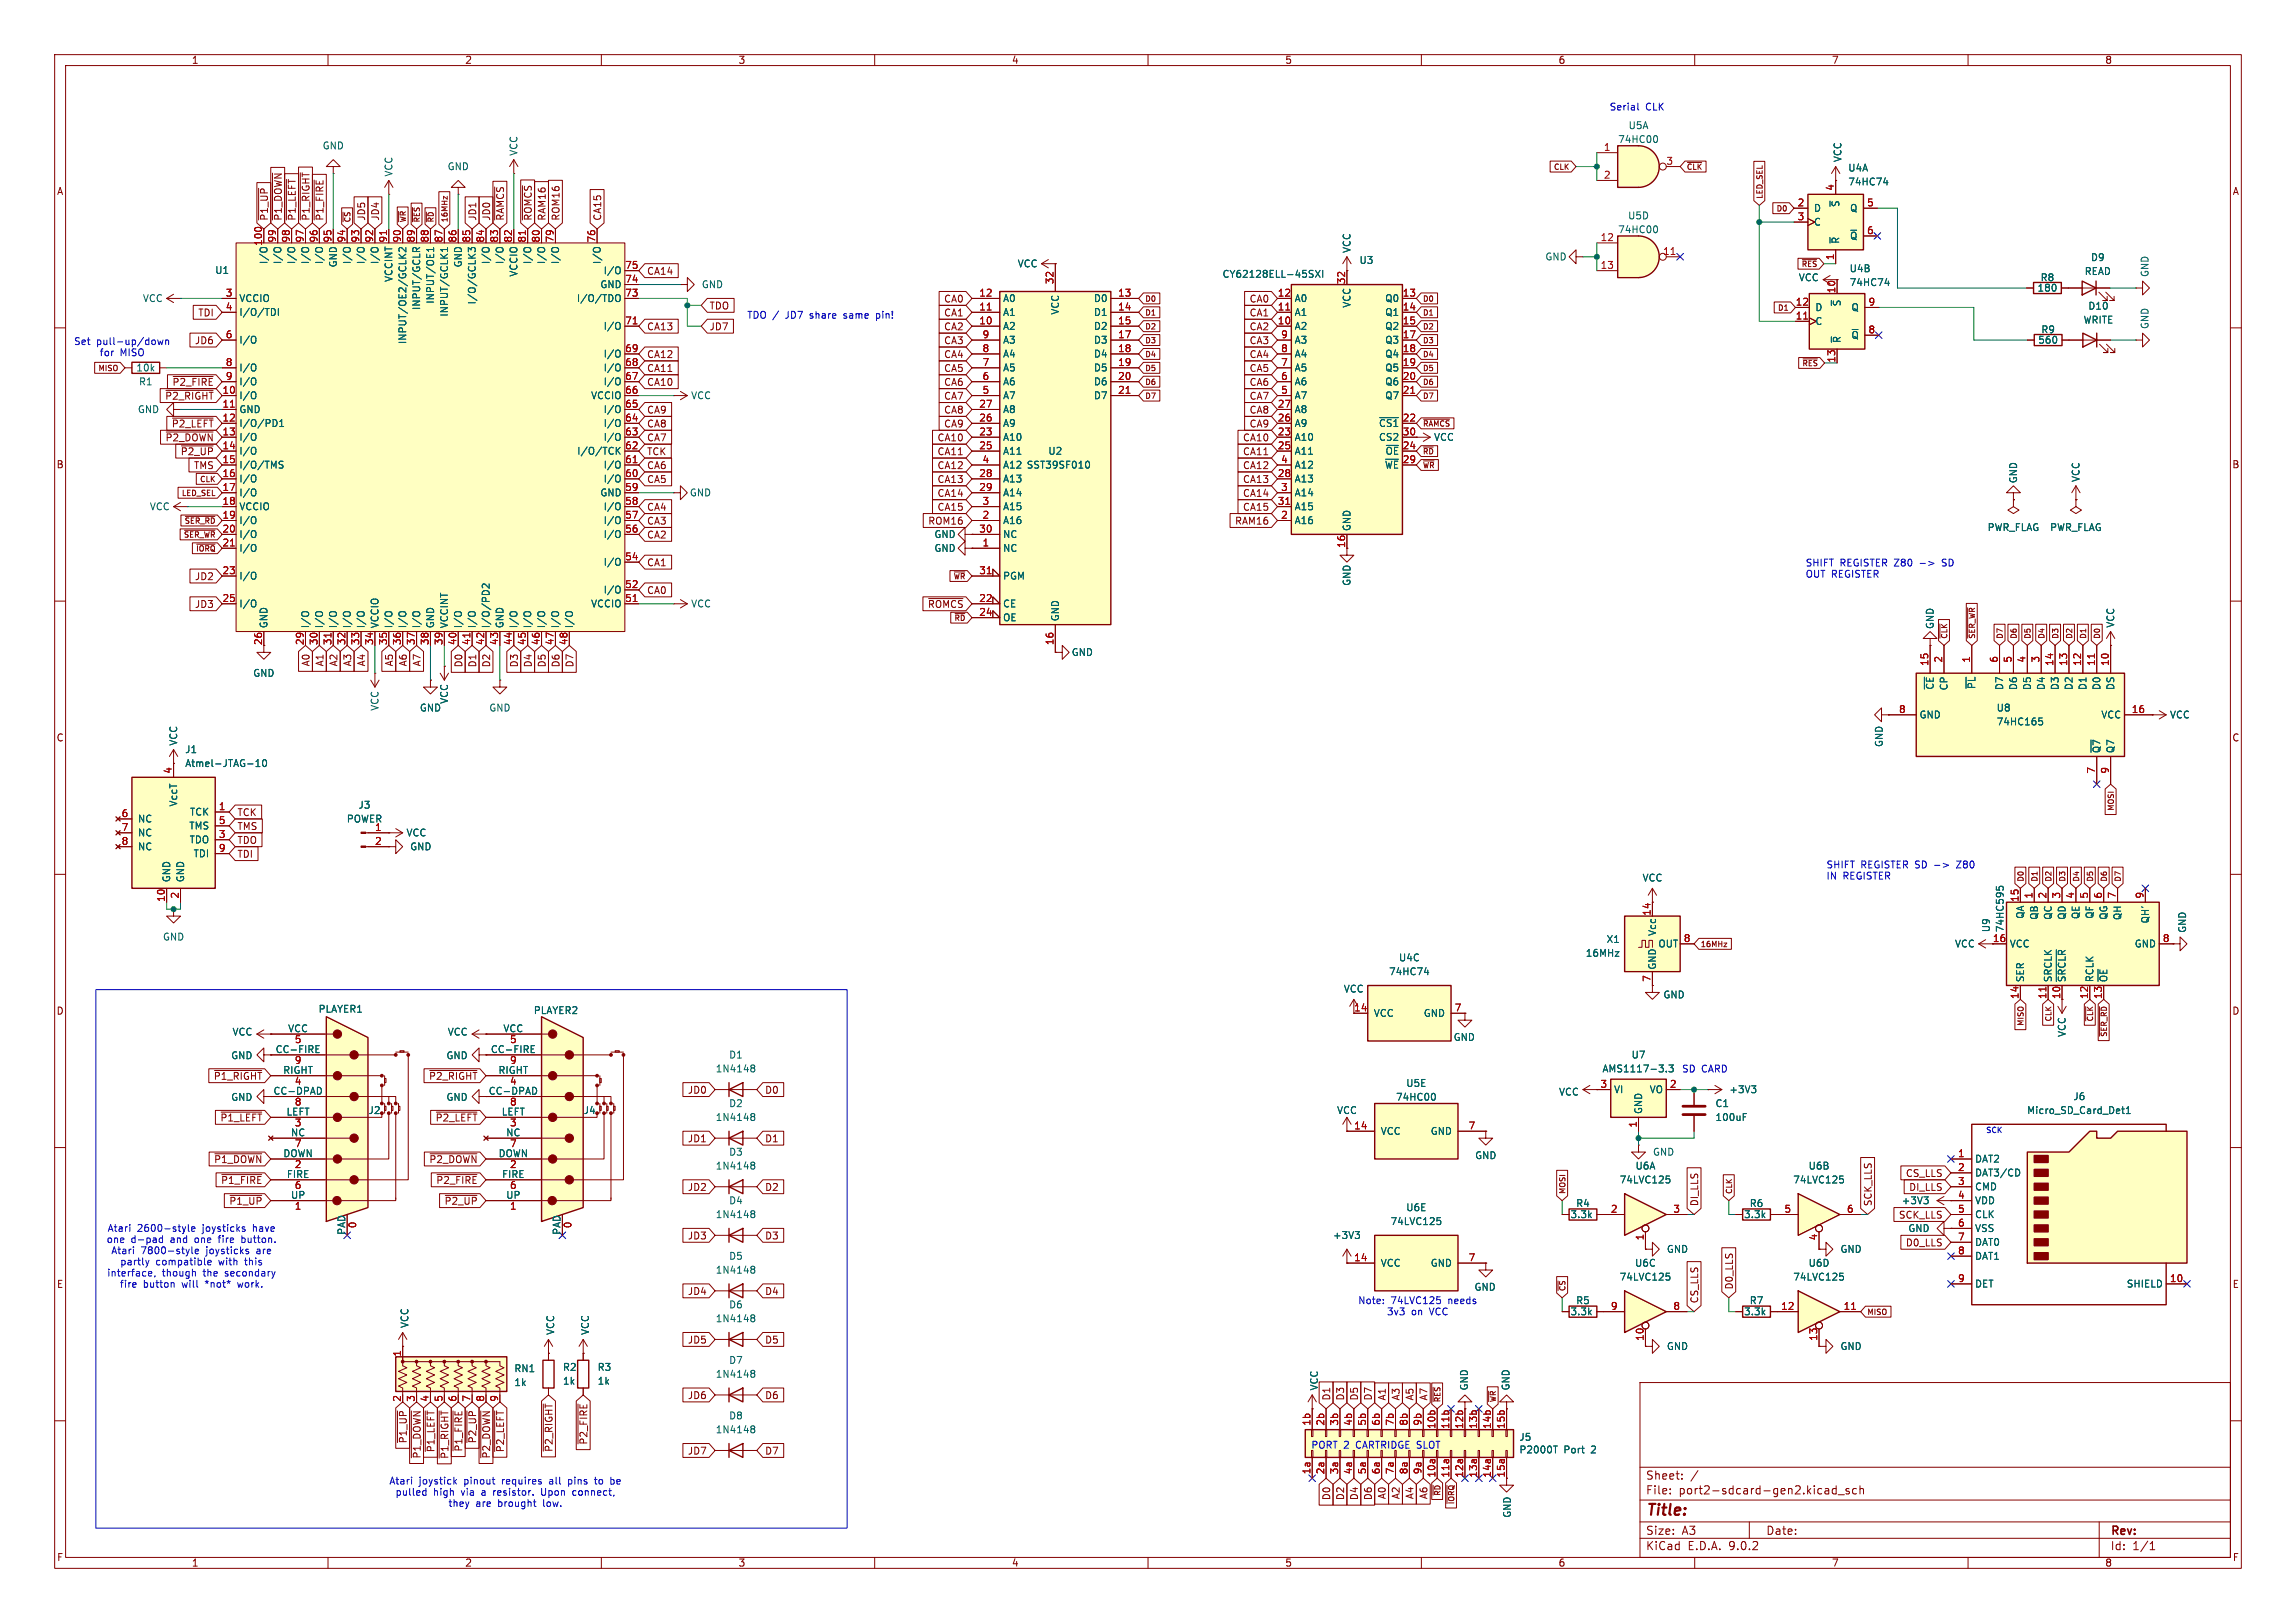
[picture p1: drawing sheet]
<svg xmlns="http://www.w3.org/2000/svg" width="420mm" height="297mm" viewBox="0 0 420 297" stroke-linecap="round" stroke-linejoin="round" font-family="sans-serif">
<defs><g id="words">
<text font-size="2.8" fill="#840000" x="301" y="277.9">Title:</text>
<g font-size="2.1" fill="#840000">
<text x="301" y="273.7">File:</text>
<text x="301" y="271">Sheet:</text>
<text x="307.1" y="273.7">port2-sdcard-gen2.kicad_sch</text>
<text x="301" y="281.1">Size:</text>
<text x="307.6" y="281.1">A3</text>
<text x="323" y="281.1">Date:</text>
<text x="386" y="281.3">Rev:</text>
<text x="301" y="283.9">KiCad</text>
<text x="308.7" y="283.9">E.D.A.</text>
<text x="316.3" y="283.9">9.0.2</text>
<text x="386" y="283.9">Id:</text>
<text x="390.1" y="283.9">1/1</text>
</g>
<g font-size="1.8" fill="#840000">
<text x="35" y="11.9">1</text>
<text x="85" y="11.9">2</text>
<text x="135" y="11.9">3</text>
<text x="185" y="11.9">4</text>
<text x="235" y="11.9">5</text>
<text x="285" y="11.9">6</text>
<text x="335" y="11.9">7</text>
<text x="385" y="11.9">8</text>
<text x="10.3" y="35.9">A</text>
<text x="408.3" y="35.9">A</text>
<text x="49.2" y="40.5" transform="rotate(-90 49.2 40.5)">~{P1_UP}</text>
<text x="51.8" y="40.5" transform="rotate(-90 51.8 40.5)">~{P1_DOWN}</text>
<text x="54.3" y="40.5" transform="rotate(-90 54.3 40.5)">~{P1_LEFT}</text>
<text x="56.8" y="40.5" transform="rotate(-90 56.8 40.5)">~{P1_RIGHT}</text>
<text x="59.4" y="40.5" transform="rotate(-90 59.4 40.5)">~{P1_FIRE}</text>
<text x="67" y="40.5" transform="rotate(-90 67 40.5)">JD5</text>
<text x="69.5" y="40.5" transform="rotate(-90 69.5 40.5)">JD4</text>
<text x="87.3" y="40.5" transform="rotate(-90 87.3 40.5)">JD1</text>
<text x="89.9" y="40.5" transform="rotate(-90 89.9 40.5)">JD0</text>
<text x="92.4" y="40.5" transform="rotate(-90 92.4 40.5)">~{RAMCS}</text>
<text x="97.5" y="40.5" transform="rotate(-90 97.5 40.5)">~{ROMCS}</text>
<text x="100" y="40.5" transform="rotate(-90 100 40.5)">RAM16</text>
<text x="102.6" y="40.5" transform="rotate(-90 102.6 40.5)">ROM16</text>
<text x="110.2" y="40.5" transform="rotate(-90 110.2 40.5)">CA15</text>
<text x="118.3" y="50.5">CA14</text>
<text x="36.2" y="58.1">TDI</text>
<text x="129.7" y="56.8">TDO</text>
<text x="172.6" y="55.6">CA0</text>
<text x="172.6" y="58.1">CA1</text>
<text x="228.5" y="58.1">CA1</text>
<text x="228.5" y="55.6">CA0</text>
<text x="35.6" y="63.2">JD6</text>
<text x="118.3" y="65.7">CA12</text>
<text x="118.3" y="60.6">CA13</text>
<text x="129.7" y="60.6">JD7</text>
<text x="172.6" y="60.6">CA2</text>
<text x="172.6" y="63.2">CA3</text>
<text x="172.6" y="65.7">CA4</text>
<text x="228.5" y="65.7">CA4</text>
<text x="228.5" y="60.6">CA2</text>
<text x="228.5" y="63.2">CA3</text>
<text x="31.4" y="70.8">~{P2_FIRE}</text>
<text x="118.3" y="68.3">CA11</text>
<text x="118.3" y="70.8">CA10</text>
<text x="172.6" y="68.3">CA5</text>
<text x="172.6" y="70.8">CA6</text>
<text x="228.5" y="68.3">CA5</text>
<text x="228.5" y="70.8">CA6</text>
<text x="30.1" y="73.3">~{P2_RIGHT}</text>
<text x="118.3" y="75.9">CA9</text>
<text x="172.6" y="73.3">CA7</text>
<text x="172.6" y="75.9">CA8</text>
<text x="228.5" y="73.3">CA7</text>
<text x="228.5" y="75.9">CA8</text>
<text x="30.2" y="81">~{P2_DOWN}</text>
<text x="31.3" y="78.4">~{P2_LEFT}</text>
<text x="33" y="83.5">~{P2_UP}</text>
<text x="118.3" y="83.5">TCK</text>
<text x="118.3" y="81">CA7</text>
<text x="118.3" y="78.4">CA8</text>
<text x="171.4" y="83.5">CA11</text>
<text x="171.4" y="81">CA10</text>
<text x="172.6" y="78.4">CA9</text>
<text x="227.3" y="83.5">CA11</text>
<text x="227.3" y="81">CA10</text>
<text x="228.5" y="78.4">CA9</text>
<text x="10.3" y="85.9">B</text>
<text x="35.4" y="86">TMS</text>
<text x="118.3" y="88.6">CA5</text>
<text x="118.3" y="86">CA6</text>
<text x="171.4" y="88.6">CA13</text>
<text x="171.4" y="86">CA12</text>
<text x="227.3" y="88.6">CA13</text>
<text x="227.3" y="86">CA12</text>
<text x="408.2" y="85.9">B</text>
<text x="118.3" y="93.7">CA4</text>
<text x="171.4" y="91.1">CA14</text>
<text x="171.4" y="93.7">CA15</text>
<text x="227.3" y="93.7">CA15</text>
<text x="227.3" y="91.1">CA14</text>
<text x="118.3" y="96.2">CA3</text>
<text x="118.3" y="98.7">CA2</text>
<text x="169.7" y="96.2">ROM16</text>
<text x="225.8" y="96.2">RAM16</text>
<text x="35.6" y="106.4">JD2</text>
<text x="118.3" y="103.8">CA1</text>
<text x="35.6" y="111.4">JD3</text>
<text x="118.3" y="108.9">CA0</text>
<text x="169.6" y="111.4">~{ROMCS}</text>
<text x="56.8" y="122" transform="rotate(-90 56.8 122)">A0</text>
<text x="59.4" y="122" transform="rotate(-90 59.4 122)">A1</text>
<text x="61.9" y="122" transform="rotate(-90 61.9 122)">A2</text>
<text x="64.5" y="122" transform="rotate(-90 64.5 122)">A3</text>
<text x="67" y="122" transform="rotate(-90 67 122)">A4</text>
<text x="72.1" y="122" transform="rotate(-90 72.1 122)">A5</text>
<text x="74.6" y="122" transform="rotate(-90 74.6 122)">A6</text>
<text x="77.2" y="122" transform="rotate(-90 77.2 122)">A7</text>
<text x="84.8" y="122.2" transform="rotate(-90 84.8 122.2)">D0</text>
<text x="87.3" y="122.2" transform="rotate(-90 87.3 122.2)">D1</text>
<text x="89.9" y="122.2" transform="rotate(-90 89.9 122.2)">D2</text>
<text x="94.9" y="122.2" transform="rotate(-90 94.9 122.2)">D3</text>
<text x="97.5" y="122.2" transform="rotate(-90 97.5 122.2)">D4</text>
<text x="100" y="122.2" transform="rotate(-90 100 122.2)">D5</text>
<text x="102.6" y="122.2" transform="rotate(-90 102.6 122.2)">D6</text>
<text x="105.1" y="122.2" transform="rotate(-90 105.1 122.2)">D7</text>
<text x="10.3" y="135.9">C</text>
<text x="408.2" y="135.9">C</text>
<text x="43.3" y="149.5">TCK</text>
<text x="43.3" y="154.6">TDO</text>
<text x="43.3" y="152.1">TMS</text>
<text x="43.3" y="157.2">TDI</text>
<text x="364.4" y="172.5">16</text>
<text x="10.3" y="185.9">D</text>
<text x="408.2" y="185.9">D</text>
<text x="39" y="197.8">~{P1_RIGHT}</text>
<text x="78.4" y="197.8">~{P2_RIGHT}</text>
<text x="49.9" y="200.4">CC-DPAD</text>
<text x="125.7" y="200.3">JD0</text>
<text x="139.9" y="200.3">D0</text>
<text x="40.2" y="205.4">~{P1_LEFT}</text>
<text x="79.6" y="205.4">~{P2_LEFT}</text>
<text x="125.7" y="209.2">JD1</text>
<text x="139.9" y="209.2">D1</text>
<text x="39.1" y="213">~{P1_DOWN}</text>
<text x="78.4" y="213">~{P2_DOWN}</text>
<text x="348.5" y="215.6">CS_LLS</text>
<text x="40.3" y="216.9">~{P1_FIRE}</text>
<text x="41.9" y="220.7">~{P1_UP}</text>
<text x="79.7" y="216.9">~{P2_FIRE}</text>
<text x="81.2" y="220.7">~{P2_UP}</text>
<text x="125.7" y="218.1">JD2</text>
<text x="139.9" y="218.1">D2</text>
<text x="310.8" y="220.8" transform="rotate(-90 310.8 220.8)">DI_LLS</text>
<text x="342.6" y="220.8" transform="rotate(-90 342.6 220.8)">SCK_LLS</text>
<text x="349.1" y="218.1">DI_LLS</text>
<text x="125.7" y="227">JD3</text>
<text x="139.9" y="227">D3</text>
<text x="347.3" y="223.2">SCK_LLS</text>
<text x="348.5" y="228.3">D0_LLS</text>
<text x="10.3" y="235.9">E</text>
<text x="125.7" y="237.2">JD4</text>
<text x="139.9" y="237.2">D4</text>
<text x="310.8" y="238.6" transform="rotate(-90 310.8 238.6)">CS_LLS</text>
<text x="317.2" y="236.1" transform="rotate(-90 317.2 236.1)">D0_LLS</text>
<text x="408.3" y="235.9">E</text>
<text x="125.7" y="246.1">JD5</text>
<text x="139.9" y="246.1">D5</text>
<text x="125.7" y="256.2">JD6</text>
<text x="139.9" y="256.2">D6</text>
<text x="243.5" y="256.4" transform="rotate(-90 243.5 256.4)">D1</text>
<text x="246.1" y="256.4" transform="rotate(-90 246.1 256.4)">D3</text>
<text x="248.6" y="256.4" transform="rotate(-90 248.6 256.4)">D5</text>
<text x="251.1" y="256.4" transform="rotate(-90 251.1 256.4)">D7</text>
<text x="253.7" y="256.4" transform="rotate(-90 253.7 256.4)">A1</text>
<text x="256.2" y="256.4" transform="rotate(-90 256.2 256.4)">A3</text>
<text x="258.8" y="256.4" transform="rotate(-90 258.8 256.4)">A5</text>
<text x="261.3" y="256.4" transform="rotate(-90 261.3 256.4)">A7</text>
<text x="74.6" y="264.2" transform="rotate(-90 74.6 264.2)">~{P1_UP}</text>
<text x="77.2" y="267" transform="rotate(-90 77.2 267)">~{P1_DOWN}</text>
<text x="79.7" y="265.9" transform="rotate(-90 79.7 265.9)">~{P1_LEFT}</text>
<text x="82.2" y="267.1" transform="rotate(-90 82.2 267.1)">~{P1_RIGHT}</text>
<text x="84.8" y="265.7" transform="rotate(-90 84.8 265.7)">~{P1_FIRE}</text>
<text x="87.3" y="264.2" transform="rotate(-90 87.3 264.2)">~{P2_UP}</text>
<text x="89.9" y="267" transform="rotate(-90 89.9 267)">~{P2_DOWN}</text>
<text x="92.4" y="265.9" transform="rotate(-90 92.4 265.9)">~{P2_LEFT}</text>
<text x="101.3" y="265.8" transform="rotate(-90 101.3 265.8)">~{P2_RIGHT}</text>
<text x="107.6" y="264.5" transform="rotate(-90 107.6 264.5)">~{P2_FIRE}</text>
<text x="125.7" y="266.4">JD7</text>
<text x="139.9" y="266.4">D7</text>
<text x="243.5" y="274.6" transform="rotate(-90 243.5 274.6)">D0</text>
<text x="246.1" y="274.6" transform="rotate(-90 246.1 274.6)">D2</text>
<text x="248.6" y="274.6" transform="rotate(-90 248.6 274.6)">D4</text>
<text x="251.1" y="274.6" transform="rotate(-90 251.1 274.6)">D6</text>
<text x="253.7" y="274.4" transform="rotate(-90 253.7 274.4)">A0</text>
<text x="256.2" y="274.4" transform="rotate(-90 256.2 274.4)">A2</text>
<text x="258.8" y="274.4" transform="rotate(-90 258.8 274.4)">A4</text>
<text x="261.3" y="274.4" transform="rotate(-90 261.3 274.4)">A6</text>
<text x="10.3" y="285.9">F</text>
<text x="35" y="286.9">1</text>
<text x="85" y="286.9">2</text>
<text x="135" y="286.9">3</text>
<text x="185" y="286.9">4</text>
<text x="235" y="286.9">5</text>
<text x="285" y="286.9">6</text>
<text x="335" y="286.9">7</text>
<text x="385" y="286.9">8</text>
<text x="408.3" y="285.9">F</text>
</g>
<g font-size="1.8" fill="#0000c2">
<text x="294.3" y="20.4">Serial</text>
<text x="301" y="20.4">CLK</text>
<text x="136.6" y="58.5">TDO /</text>
<text x="143.8" y="58.5">JD7</text>
<text x="148.4" y="58.5">share</text>
<text x="154.8" y="58.5">same</text>
<text x="160.9" y="58.5">pin!</text>
<text x="13.5" y="63.3">Set</text>
<text x="17.6" y="63.3">pull-up/down</text>
<text x="18.1" y="65.4">for</text>
<text x="22" y="65.4">MISO</text>
<text x="330.2" y="103.8">SHIFT</text>
<text x="330.2" y="105.8">OUT REGISTER</text>
<text x="336.6" y="103.8">REGISTER Z80</text>
<text x="355.7" y="103.8">SD</text>
<text x="334" y="159">SHIFT</text>
<text x="334" y="161">IN</text>
<text x="337.1" y="161">REGISTER</text>
<text x="340.4" y="159">REGISTER SD -&gt;</text>
<text x="358.4" y="159">Z80</text>
<text x="307.6" y="196.3">SD CARD</text>
<text x="19.4" y="227.7">one</text>
<text x="19.6" y="225.6">Atari</text>
<text x="24" y="227.7">d-pad</text>
<text x="25.1" y="225.6">2600-style</text>
<text x="31.3" y="227.7">and</text>
<text x="35.9" y="227.7">one</text>
<text x="37.2" y="225.6">joysticks</text>
<text x="40.5" y="227.7">fire</text>
<text x="44.9" y="227.7">button.</text>
<text x="46.6" y="225.6">have</text>
<text x="19.5" y="233.8">interface,</text>
<text x="20.3" y="229.7">Atari</text>
<text x="21.9" y="231.8">partly</text>
<text x="25.8" y="229.7">7800-style</text>
<text x="28.5" y="231.8">compatible</text>
<text x="29.7" y="233.8">though</text>
<text x="37.3" y="233.8">the</text>
<text x="37.8" y="229.7">joysticks</text>
<text x="40.1" y="231.8">with</text>
<text x="41.5" y="233.8">secondary</text>
<text x="45.1" y="231.8">this</text>
<text x="47.2" y="229.7">are</text>
<text x="21.8" y="235.8">fire</text>
<text x="26.2" y="235.8">button</text>
<text x="33.4" y="235.8">will</text>
<text x="37.9" y="235.8">*not*</text>
<text x="44" y="235.8">work.</text>
<text x="248.3" y="238.9">Note:</text>
<text x="254.4" y="238.9">74LVC125</text>
<text x="265" y="238.9">needs</text>
<text x="253.6" y="240.9">3v3</text>
<text x="258.2" y="240.9">on</text>
<text x="261.6" y="240.9">VCC</text>
<text x="239.8" y="265.2">PORT 2</text>
<text x="248.2" y="265.2">CARTRIDGE SLOT</text>
<text x="71.1" y="271.9">Atari</text>
<text x="72.2" y="273.9">pulled</text>
<text x="76.7" y="271.9">joystick</text>
<text x="79.3" y="273.9">high</text>
<text x="81.9" y="276">they</text>
<text x="84.5" y="273.9">via</text>
<text x="85" y="271.9">pinout</text>
<text x="87" y="276">are</text>
<text x="88.4" y="273.9">a</text>
<text x="90.7" y="273.9">resistor.</text>
<text x="91.2" y="276">brought</text>
<text x="92.1" y="271.9">requires</text>
<text x="99.6" y="276">low.</text>
<text x="99.7" y="273.9">Upon</text>
<text x="101" y="271.9">all</text>
<text x="104.6" y="271.9">pins</text>
<text x="105.6" y="273.9">connect,</text>
<text x="109.7" y="271.9">to</text>
<text x="112.8" y="271.9">be</text>
</g>
<g font-size="1.8" fill="#006464">
<text x="297.8" y="23.8">U5A</text>
<text x="58.9" y="27.5">GND</text>
<text x="94.8" y="28.6" transform="rotate(-90 94.8 28.6)">VCC</text>
<text x="295.9" y="26.4">74HC00</text>
<text x="337" y="29.8" transform="rotate(-90 337 29.8)">VCC</text>
<text x="72" y="32.4" transform="rotate(-90 72 32.4)">VCC</text>
<text x="81.8" y="31.3">GND</text>
<text x="338" y="34.1">74HC74</text>
<text x="338" y="31.6">U4A</text>
<text x="297.7" y="40.3">U5D</text>
<text x="331.7" y="39">D</text>
<text x="331.7" y="41.5">C</text>
<text x="336.7" y="38" transform="rotate(-90 336.7 38)">~{S}</text>
<text x="338.3" y="39">Q</text>
<text x="247.2" y="46.4" transform="rotate(-90 247.2 46.4)">VCC</text>
<text x="282.6" y="47.9">GND</text>
<text x="295.9" y="42.9">74HC00</text>
<text x="336.7" y="44.7" transform="rotate(-90 336.7 44.7)">~{R}</text>
<text x="338.3" y="44">~{Q}</text>
<text x="382.4" y="48">D9</text>
<text x="39.3" y="50.3">U1</text>
<text x="49.1" y="48.4" transform="rotate(-90 49.1 48.4)">I/O</text>
<text x="51.7" y="48.4" transform="rotate(-90 51.7 48.4)">I/O</text>
<text x="54.2" y="48.4" transform="rotate(-90 54.2 48.4)">I/O</text>
<text x="56.7" y="48.4" transform="rotate(-90 56.7 48.4)">I/O</text>
<text x="59.3" y="48.4" transform="rotate(-90 59.3 48.4)">I/O</text>
<text x="61.8" y="49" transform="rotate(-90 61.8 49)">GND</text>
<text x="64.4" y="48.4" transform="rotate(-90 64.4 48.4)">I/O</text>
<text x="66.9" y="48.4" transform="rotate(-90 66.9 48.4)">I/O</text>
<text x="69.4" y="48.4" transform="rotate(-90 69.4 48.4)">I/O</text>
<text x="72" y="51.7" transform="rotate(-90 72 51.7)">VCCINT</text>
<text x="84.7" y="49" transform="rotate(-90 84.7 49)">GND</text>
<text x="89.8" y="48.4" transform="rotate(-90 89.8 48.4)">I/O</text>
<text x="92.3" y="48.4" transform="rotate(-90 92.3 48.4)">I/O</text>
<text x="94.8" y="50.7" transform="rotate(-90 94.8 50.7)">VCCIO</text>
<text x="97.4" y="48.4" transform="rotate(-90 97.4 48.4)">I/O</text>
<text x="99.9" y="48.4" transform="rotate(-90 99.9 48.4)">I/O</text>
<text x="102.5" y="48.4" transform="rotate(-90 102.5 48.4)">I/O</text>
<text x="109.7" y="52.9">GND</text>
<text x="110.1" y="48.4" transform="rotate(-90 110.1 48.4)">I/O</text>
<text x="110.3" y="50.4">I/O</text>
<text x="128.3" y="52.9">GND</text>
<text x="186.1" y="49.1">VCC</text>
<text x="223.5" y="51">CY62128ELL-45SXI</text>
<text x="248.6" y="48.5">U3</text>
<text x="328.9" y="51.7">VCC</text>
<text x="338.2" y="52.6">74HC74</text>
<text x="338.2" y="50">U4B</text>
<text x="372.6" y="53.6">180</text>
<text x="373.2" y="51.7">R8</text>
<text x="381.2" y="50.5">READ</text>
<text x="393.2" y="50.8" transform="rotate(-90 393.2 50.8)">GND</text>
<text x="26" y="55.5">VCC</text>
<text x="43.7" y="55.5">VCCIO</text>
<text x="43.7" y="58">I/O/TDI</text>
<text x="77.1" y="56.8" transform="rotate(-90 77.1 56.8)">INPUT/GCLR</text>
<text x="79.6" y="55.7" transform="rotate(-90 79.6 55.7)">INPUT/OE1</text>
<text x="82.1" y="58" transform="rotate(-90 82.1 58)">INPUT/GCLK1</text>
<text x="87.2" y="55.8" transform="rotate(-90 87.2 55.8)">I/O/GCLK3</text>
<text x="105.4" y="55.5">I/O/TDO</text>
<text x="183.4" y="55.5">A0</text>
<text x="183.4" y="58">A1</text>
<text x="193.9" y="57.7" transform="rotate(-90 193.9 57.7)">VCC</text>
<text x="200" y="55.5">D0</text>
<text x="200" y="58">D1</text>
<text x="236.7" y="55.5">A0</text>
<text x="236.7" y="58">A1</text>
<text x="247.2" y="56.4" transform="rotate(-90 247.2 56.4)">VCC</text>
<text x="253.3" y="55.5">Q0</text>
<text x="253.3" y="58">Q1</text>
<text x="332" y="57.1">D</text>
<text x="332" y="59.7">C</text>
<text x="336.9" y="56.1" transform="rotate(-90 336.9 56.1)">~{S}</text>
<text x="338.6" y="57.1">Q</text>
<text x="381" y="59.4">WRITE</text>
<text x="381.9" y="56.9">D10</text>
<text x="43.7" y="63.1">I/O</text>
<text x="74.5" y="63.1" transform="rotate(-90 74.5 63.1)">INPUT/OE2/GCLK2</text>
<text x="110.3" y="60.6">I/O</text>
<text x="110.3" y="65.6">I/O</text>
<text x="183.4" y="60.6">A2</text>
<text x="183.4" y="63.1">A3</text>
<text x="183.4" y="65.6">A4</text>
<text x="200" y="60.6">D2</text>
<text x="200" y="63.1">D3</text>
<text x="200" y="65.6">D4</text>
<text x="236.7" y="60.6">A2</text>
<text x="236.7" y="63.1">A3</text>
<text x="236.7" y="65.6">A4</text>
<text x="253.3" y="60.6">Q2</text>
<text x="253.3" y="63.1">Q3</text>
<text x="253.3" y="65.6">Q4</text>
<text x="336.9" y="62.9" transform="rotate(-90 336.9 62.9)">~{R}</text>
<text x="338.6" y="62.2">~{Q}</text>
<text x="372.7" y="63.1">560</text>
<text x="373.3" y="61.2">R9</text>
<text x="393.2" y="60.3" transform="rotate(-90 393.2 60.3)">GND</text>
<text x="24.8" y="68.2">10k</text>
<text x="25.3" y="70.7">R1</text>
<text x="43.7" y="68.2">I/O</text>
<text x="43.7" y="70.7">I/O</text>
<text x="110.3" y="68.2">I/O</text>
<text x="110.3" y="70.7">I/O</text>
<text x="183.4" y="68.2">A5</text>
<text x="183.4" y="70.7">A6</text>
<text x="200" y="68.2">D5</text>
<text x="200" y="70.7">D6</text>
<text x="236.7" y="68.2">A5</text>
<text x="236.7" y="70.7">A6</text>
<text x="253.3" y="68.2">Q5</text>
<text x="253.3" y="70.7">Q6</text>
<text x="25.1" y="75.8">GND</text>
<text x="43.7" y="73.3">I/O</text>
<text x="43.7" y="75.8">GND</text>
<text x="108" y="73.3">VCCIO</text>
<text x="110.3" y="75.8">I/O</text>
<text x="126.3" y="73.3">VCC</text>
<text x="183.4" y="73.3">A7</text>
<text x="183.4" y="75.8">A8</text>
<text x="200" y="73.3">D7</text>
<text x="236.7" y="73.3">A7</text>
<text x="236.7" y="75.8">A8</text>
<text x="253.3" y="73.3">Q7</text>
<text x="43.7" y="78.3">I/O/PD1</text>
<text x="43.7" y="80.9">I/O</text>
<text x="43.7" y="83.4">I/O</text>
<text x="105.5" y="83.4">I/O/TCK</text>
<text x="110.3" y="78.3">I/O</text>
<text x="110.3" y="80.9">I/O</text>
<text x="183.4" y="78.3">A9</text>
<text x="183.4" y="80.9">A10</text>
<text x="183.4" y="83.4">A11</text>
<text x="191.7" y="83.4">U2</text>
<text x="236.7" y="78.3">A9</text>
<text x="236.7" y="80.9">A10</text>
<text x="236.7" y="83.4">A11</text>
<text x="252.1" y="78.3">~{CS1}</text>
<text x="252.1" y="80.9">CS2</text>
<text x="253.3" y="83.4">~{OE}</text>
<text x="262.2" y="80.9">VCC</text>
<text x="43.7" y="86">I/O/TMS</text>
<text x="43.7" y="88.5">I/O</text>
<text x="110.3" y="86">I/O</text>
<text x="110.3" y="88.5">I/O</text>
<text x="183.4" y="86">A12 SST39SF010</text>
<text x="183.4" y="88.5">A13</text>
<text x="236.7" y="86">A12</text>
<text x="236.7" y="88.5">A13</text>
<text x="253.2" y="86">~{WE}</text>
<text x="369.2" y="88.5" transform="rotate(-90 369.2 88.5)">GND</text>
<text x="380.6" y="88.3" transform="rotate(-90 380.6 88.3)">VCC</text>
<text x="27.3" y="93.6">VCC</text>
<text x="43.7" y="91">I/O</text>
<text x="43.7" y="93.6">VCCIO</text>
<text x="109.7" y="91">GND</text>
<text x="110.3" y="93.6">I/O</text>
<text x="126.1" y="91">GND</text>
<text x="183.4" y="91">A14</text>
<text x="183.4" y="93.6">A15</text>
<text x="236.7" y="91">A14</text>
<text x="236.7" y="93.6">A15</text>
<text x="43.7" y="96.1">I/O</text>
<text x="43.7" y="98.7">I/O</text>
<text x="43.7" y="101.2">I/O</text>
<text x="110.3" y="96.1">I/O</text>
<text x="110.3" y="98.7">I/O</text>
<text x="170.8" y="101.2">GND</text>
<text x="170.8" y="98.7">GND</text>
<text x="183.4" y="96.1">A16</text>
<text x="183.4" y="98.7">NC</text>
<text x="183.4" y="101.2">NC</text>
<text x="236.7" y="96.1">A16</text>
<text x="247.2" y="97.3" transform="rotate(-90 247.2 97.3)">GND</text>
<text x="363.5" y="97.4">PWR_FLAG</text>
<text x="374.9" y="97.4">PWR_FLAG</text>
<text x="43.7" y="106.3">I/O</text>
<text x="110.3" y="103.7">I/O</text>
<text x="183.4" y="106.3">PGM</text>
<text x="247.2" y="107.3" transform="rotate(-90 247.2 107.3)">GND</text>
<text x="43.7" y="111.4">I/O</text>
<text x="108" y="111.4">VCCIO</text>
<text x="110.3" y="108.8">I/O</text>
<text x="126.3" y="111.4">VCC</text>
<text x="183.4" y="111.4">CE</text>
<text x="183.4" y="113.9">OE</text>
<text x="193.9" y="113.8" transform="rotate(-90 193.9 113.8)">GND</text>
<text x="49.1" y="115.1" transform="rotate(-90 49.1 115.1)">GND</text>
<text x="56.7" y="115.1" transform="rotate(-90 56.7 115.1)">I/O</text>
<text x="59.3" y="115.1" transform="rotate(-90 59.3 115.1)">I/O</text>
<text x="61.8" y="115.1" transform="rotate(-90 61.8 115.1)">I/O</text>
<text x="64.4" y="115.1" transform="rotate(-90 64.4 115.1)">I/O</text>
<text x="66.9" y="115.1" transform="rotate(-90 66.9 115.1)">I/O</text>
<text x="69.4" y="115.1" transform="rotate(-90 69.4 115.1)">VCCIO</text>
<text x="72" y="115.1" transform="rotate(-90 72 115.1)">I/O</text>
<text x="74.5" y="115.1" transform="rotate(-90 74.5 115.1)">I/O</text>
<text x="77.1" y="115.1" transform="rotate(-90 77.1 115.1)">I/O</text>
<text x="79.6" y="115.1" transform="rotate(-90 79.6 115.1)">GND</text>
<text x="82.1" y="115.1" transform="rotate(-90 82.1 115.1)">VCCINT</text>
<text x="84.7" y="115.1" transform="rotate(-90 84.7 115.1)">I/O</text>
<text x="87.2" y="115.1" transform="rotate(-90 87.2 115.1)">I/O</text>
<text x="89.8" y="115.1" transform="rotate(-90 89.8 115.1)">I/O/PD2</text>
<text x="92.3" y="115.1" transform="rotate(-90 92.3 115.1)">GND</text>
<text x="94.8" y="115.1" transform="rotate(-90 94.8 115.1)">I/O</text>
<text x="97.4" y="115.1" transform="rotate(-90 97.4 115.1)">I/O</text>
<text x="99.9" y="115.1" transform="rotate(-90 99.9 115.1)">I/O</text>
<text x="102.5" y="115.1" transform="rotate(-90 102.5 115.1)">I/O</text>
<text x="105" y="115.1" transform="rotate(-90 105 115.1)">I/O</text>
<text x="353.9" y="115.2" transform="rotate(-90 353.9 115.2)">GND</text>
<text x="386.9" y="115" transform="rotate(-90 386.9 115)">VCC</text>
<text x="46.2" y="124.1">GND</text>
<text x="195.9" y="120.2">GND</text>
<text x="69.4" y="130.2" transform="rotate(-90 69.4 130.2)">VCC</text>
<text x="76.7" y="130.4">GND</text>
<text x="82.1" y="128.9" transform="rotate(-90 82.1 128.9)">VCC</text>
<text x="89.4" y="130.4">GND</text>
<text x="351" y="131.7">GND</text>
<text x="353.9" y="126.3" transform="rotate(-90 353.9 126.3)">~{CE}</text>
<text x="356.5" y="126.4" transform="rotate(-90 356.5 126.4)">CP</text>
<text x="361.5" y="126.2" transform="rotate(-90 361.5 126.2)">~{PL}</text>
<text x="365.1" y="130.4">U8</text>
<text x="366.6" y="126.4" transform="rotate(-90 366.6 126.4)">D7</text>
<text x="369.2" y="126.4" transform="rotate(-90 369.2 126.4)">D6</text>
<text x="371.7" y="126.4" transform="rotate(-90 371.7 126.4)">D5</text>
<text x="374.2" y="126.4" transform="rotate(-90 374.2 126.4)">D4</text>
<text x="376.8" y="126.4" transform="rotate(-90 376.8 126.4)">D3</text>
<text x="379.3" y="126.4" transform="rotate(-90 379.3 126.4)">D2</text>
<text x="381.9" y="126.4" transform="rotate(-90 381.9 126.4)">D1</text>
<text x="384.3" y="131.7">VCC</text>
<text x="384.4" y="126.4" transform="rotate(-90 384.4 126.4)">D0</text>
<text x="386.9" y="126.4" transform="rotate(-90 386.9 126.4)">DS</text>
<text x="396.8" y="131.7">VCC</text>
<text x="32.6" y="136.6" transform="rotate(-90 32.6 136.6)">VCC</text>
<text x="344.6" y="136.8" transform="rotate(-90 344.6 136.8)">GND</text>
<text x="365.1" y="132.9">74HC165</text>
<text x="384.4" y="137.9" transform="rotate(-90 384.4 137.9)">~{Q7}</text>
<text x="386.9" y="137.9" transform="rotate(-90 386.9 137.9)">Q7</text>
<text x="33.8" y="138">J1</text>
<text x="33.8" y="140.6">Atmel-JTAG-10</text>
<text x="32.6" y="147.7" transform="rotate(-90 32.6 147.7)">VccT</text>
<text x="34.6" y="149.5">TCK</text>
<text x="65.5" y="148.2">J3</text>
<text x="25.1" y="150.7">NC</text>
<text x="25.1" y="153.3">NC</text>
<text x="25.1" y="155.8">NC</text>
<text x="34.5" y="152">TMS</text>
<text x="34.6" y="154.5">TDO</text>
<text x="63.3" y="150.7">POWER</text>
<text x="74.3" y="153.3">VCC</text>
<text x="74.9" y="155.8">GND</text>
<text x="31.3" y="161.5" transform="rotate(-90 31.3 161.5)">GND</text>
<text x="33.9" y="161.5" transform="rotate(-90 33.9 161.5)">GND</text>
<text x="35.3" y="157.1">TDI</text>
<text x="300.4" y="161.5">VCC</text>
<text x="29.7" y="172.3">GND</text>
<text x="293.8" y="172.7">X1</text>
<text x="303.1" y="171.4" transform="rotate(-90 303.1 171.4)">Vcc</text>
<text x="303.3" y="173.6">OUT</text>
<text x="357.5" y="173.6">VCC</text>
<text x="364.2" y="170.7" transform="rotate(-90 364.2 170.7)">U9</text>
<text x="366.7" y="170.7" transform="rotate(-90 366.7 170.7)">74HC595</text>
<text x="367.5" y="173.6">VCC</text>
<text x="370.4" y="168.2" transform="rotate(-90 370.4 168.2)">QA</text>
<text x="373" y="168.4" transform="rotate(-90 373 168.4)">QB</text>
<text x="375.5" y="168.4" transform="rotate(-90 375.5 168.4)">QC</text>
<text x="378.1" y="168.4" transform="rotate(-90 378.1 168.4)">QD</text>
<text x="380.6" y="168.3" transform="rotate(-90 380.6 168.3)">QE</text>
<text x="383.1" y="168.2" transform="rotate(-90 383.1 168.2)">QF</text>
<text x="385.7" y="168.4" transform="rotate(-90 385.7 168.4)">QG</text>
<text x="388.2" y="168.5" transform="rotate(-90 388.2 168.5)">QH</text>
<text x="390.4" y="173.6">GND</text>
<text x="393.3" y="169.1" transform="rotate(-90 393.3 169.1)">QH'</text>
<text x="400.1" y="170.8" transform="rotate(-90 400.1 170.8)">GND</text>
<text x="254" y="178.7">74HC74</text>
<text x="255.8" y="176.1">U4C</text>
<text x="290" y="175.3">16MHz</text>
<text x="303.1" y="177.5" transform="rotate(-90 303.1 177.5)">GND</text>
<text x="370.4" y="179.8" transform="rotate(-90 370.4 179.8)">SER</text>
<text x="375.5" y="179.8" transform="rotate(-90 375.5 179.8)">SRCLK</text>
<text x="378.1" y="179.8" transform="rotate(-90 378.1 179.8)">~{SRCLR}</text>
<text x="383.1" y="179.8" transform="rotate(-90 383.1 179.8)">RCLK</text>
<text x="385.7" y="179.8" transform="rotate(-90 385.7 179.8)">~{OE}</text>
<text x="58.2" y="185.5">PLAYER1</text>
<text x="97.5" y="185.8">PLAYER2</text>
<text x="245.7" y="181.8">VCC</text>
<text x="304.2" y="182.9">GND</text>
<text x="42.4" y="189.7">VCC</text>
<text x="52.6" y="189">VCC</text>
<text x="81.8" y="189.7">VCC</text>
<text x="92" y="189">VCC</text>
<text x="251.2" y="186.3">VCC</text>
<text x="260.3" y="186.3">GND</text>
<text x="265.8" y="190.7">GND</text>
<text x="378.1" y="189.9" transform="rotate(-90 378.1 189.9)">VCC</text>
<text x="42.2" y="194">GND</text>
<text x="50.3" y="192.8">CC-FIRE</text>
<text x="51.7" y="196.6">RIGHT</text>
<text x="53.8" y="195">9</text>
<text x="81.6" y="194">GND</text>
<text x="89.7" y="192.8">CC-FIRE</text>
<text x="91.1" y="196.6">RIGHT</text>
<text x="93.2" y="195">9</text>
<text x="130.8" y="196.4">1N4148</text>
<text x="133.3" y="193.9">D1</text>
<text x="293" y="196.4">AMS1117-3.3</text>
<text x="298.3" y="193.9">U7</text>
<text x="42.2" y="201.7">GND</text>
<text x="53.8" y="198.8">4</text>
<text x="53.8" y="202.6">8</text>
<text x="81.6" y="201.7">GND</text>
<text x="89.3" y="200.4">CC-DPAD</text>
<text x="93.2" y="198.8">4</text>
<text x="93.2" y="202.6">8</text>
<text x="133.3" y="202.8">D2</text>
<text x="255.3" y="201.6">74HC00</text>
<text x="257.1" y="199.1">U5E</text>
<text x="285.1" y="200.7">VCC</text>
<text x="295.1" y="200.3">VI</text>
<text x="300.6" y="204" transform="rotate(-90 300.6 204)">GND</text>
<text x="301.7" y="200.3">VO</text>
<text x="313.7" y="202.8">C1</text>
<text x="316.2" y="200.3">+3V3</text>
<text x="379.2" y="201.5">J6</text>
<text x="52.3" y="204.2">LEFT</text>
<text x="53.1" y="208">NC</text>
<text x="53.8" y="206.5">3</text>
<text x="67.3" y="204.1">J2</text>
<text x="91.7" y="204.2">LEFT</text>
<text x="92.5" y="208">NC</text>
<text x="93.2" y="206.5">3</text>
<text x="106.7" y="204.1">J4</text>
<text x="130.8" y="205.3">1N4148</text>
<text x="244.5" y="204.1">VCC</text>
<text x="252.5" y="207.9">VCC</text>
<text x="261.6" y="207.9">GND</text>
<text x="313.7" y="205.3">100uF</text>
<text x="370.7" y="204.1">Micro_SD_Card_Det1</text>
<text x="51.7" y="211.8">DOWN</text>
<text x="52.4" y="215.6">FIRE</text>
<text x="53.8" y="210.3">7</text>
<text x="53.8" y="214.1">2</text>
<text x="91.1" y="211.8">DOWN</text>
<text x="91.7" y="215.6">FIRE</text>
<text x="93.2" y="210.3">7</text>
<text x="93.2" y="214.1">2</text>
<text x="130.8" y="214.2">1N4148</text>
<text x="133.3" y="211.7">D3</text>
<text x="269.7" y="212.3">GND</text>
<text x="299.1" y="214.2">U6A</text>
<text x="302.3" y="211.7">GND</text>
<text x="330.7" y="214.2">U6B</text>
<text x="361.2" y="213">DAT2</text>
<text x="361.2" y="215.5">DAT3/CD</text>
<text x="53.1" y="219.5">UP</text>
<text x="53.8" y="217.9">6</text>
<text x="92.5" y="219.5">UP</text>
<text x="93.2" y="217.9">6</text>
<text x="133.3" y="220.6">D4</text>
<text x="257.1" y="221.8">U6E</text>
<text x="288.2" y="221.1">R4</text>
<text x="296.2" y="216.8">74LVC125</text>
<text x="320" y="221.1">R6</text>
<text x="327.9" y="216.8">74LVC125</text>
<text x="347.8" y="220.6">+3V3</text>
<text x="361.2" y="218">CMD</text>
<text x="361.2" y="220.6">VDD</text>
<text x="63.2" y="226.1" transform="rotate(-90 63.2 226.1)">PAD</text>
<text x="102.6" y="226.1" transform="rotate(-90 102.6 226.1)">PAD</text>
<text x="130.8" y="223.1">1N4148</text>
<text x="243.7" y="226.9">+3V3</text>
<text x="254.3" y="224.4">74LVC125</text>
<text x="287.2" y="223.1">3.3k</text>
<text x="318.9" y="223.1">3.3k</text>
<text x="349" y="225.7">GND</text>
<text x="361.2" y="223.1">CLK</text>
<text x="361.2" y="225.7">VSS</text>
<text x="130.8" y="233.3">1N4148</text>
<text x="133.3" y="230.7">D5</text>
<text x="252.5" y="232">VCC</text>
<text x="261.6" y="232">GND</text>
<text x="299" y="232">U6C</text>
<text x="304.8" y="229.5">GND</text>
<text x="330.7" y="232">U6D</text>
<text x="336.6" y="229.5">GND</text>
<text x="361.2" y="228.2">DAT0</text>
<text x="361.2" y="230.7">DAT1</text>
<text x="133.3" y="239.6">D6</text>
<text x="269.6" y="236.4">GND</text>
<text x="288.2" y="238.9">R5</text>
<text x="296.2" y="234.5">74LVC125</text>
<text x="320" y="238.9">R7</text>
<text x="327.9" y="234.5">74LVC125</text>
<text x="361.2" y="235.8">DET</text>
<text x="388.9" y="235.8">SHIELD</text>
<text x="74.9" y="243.1" transform="rotate(-90 74.9 243.1)">VCC</text>
<text x="101.6" y="244.4" transform="rotate(-90 101.6 244.4)">VCC</text>
<text x="107.9" y="244.4" transform="rotate(-90 107.9 244.4)">VCC</text>
<text x="130.8" y="242.2">1N4148</text>
<text x="287.2" y="240.9">3.3k</text>
<text x="318.9" y="240.9">3.3k</text>
<text x="94" y="251.3">RN1</text>
<text x="102.9" y="251.1">R2</text>
<text x="109.2" y="251.1">R3</text>
<text x="133.3" y="249.8">D7</text>
<text x="304.8" y="247.2">GND</text>
<text x="336.6" y="247.2">GND</text>
<text x="94" y="253.8">1k</text>
<text x="102.9" y="253.6">1k</text>
<text x="109.2" y="253.6">1k</text>
<text x="130.8" y="252.3">1N4148</text>
<text x="241.3" y="254.5" transform="rotate(-90 241.3 254.5)">VCC</text>
<text x="268.7" y="254.5" transform="rotate(-90 268.7 254.5)">GND</text>
<text x="276.3" y="254.5" transform="rotate(-90 276.3 254.5)">GND</text>
<text x="130.8" y="262.5">1N4148</text>
<text x="133.3" y="259.9">D8</text>
<text x="277.8" y="263.9">J5</text>
<text x="277.8" y="266.2">P2000T</text>
<text x="286.1" y="266.2">Port</text>
<text x="291.2" y="266.2">2</text>
<text x="276.6" y="277.8" transform="rotate(-90 276.6 277.8)">GND</text>
</g>
<g font-size="1.8" fill="#a90000">
<text x="293.3" y="27.7">1</text>
<text x="293.3" y="32.8">2</text>
<text x="304.7" y="30.2">3</text>
<text x="335.5" y="35" transform="rotate(-90 335.5 35)">4</text>
<text x="328.7" y="37.8">2</text>
<text x="328.7" y="40.4">3</text>
<text x="341.4" y="37.8">5</text>
<text x="48" y="45.1" transform="rotate(-90 48 45.1)">100</text>
<text x="50.5" y="44.5" transform="rotate(-90 50.5 44.5)">99</text>
<text x="53.1" y="44.5" transform="rotate(-90 53.1 44.5)">98</text>
<text x="55.6" y="44.5" transform="rotate(-90 55.6 44.5)">97</text>
<text x="58.2" y="44.5" transform="rotate(-90 58.2 44.5)">96</text>
<text x="60.7" y="44.5" transform="rotate(-90 60.7 44.5)">95</text>
<text x="63.2" y="44.5" transform="rotate(-90 63.2 44.5)">94</text>
<text x="65.8" y="44.5" transform="rotate(-90 65.8 44.5)">93</text>
<text x="68.3" y="44.5" transform="rotate(-90 68.3 44.5)">92</text>
<text x="70.9" y="44.5" transform="rotate(-90 70.9 44.5)">91</text>
<text x="73.4" y="44.5" transform="rotate(-90 73.4 44.5)">90</text>
<text x="75.9" y="44.5" transform="rotate(-90 75.9 44.5)">89</text>
<text x="78.5" y="44.5" transform="rotate(-90 78.5 44.5)">88</text>
<text x="81" y="44.5" transform="rotate(-90 81 44.5)">87</text>
<text x="83.6" y="44.5" transform="rotate(-90 83.6 44.5)">86</text>
<text x="86.1" y="44.5" transform="rotate(-90 86.1 44.5)">85</text>
<text x="88.6" y="44.5" transform="rotate(-90 88.6 44.5)">84</text>
<text x="91.2" y="44.5" transform="rotate(-90 91.2 44.5)">83</text>
<text x="93.7" y="44.5" transform="rotate(-90 93.7 44.5)">82</text>
<text x="96.3" y="44.5" transform="rotate(-90 96.3 44.5)">81</text>
<text x="98.8" y="44.5" transform="rotate(-90 98.8 44.5)">80</text>
<text x="101.3" y="44.5" transform="rotate(-90 101.3 44.5)">79</text>
<text x="109" y="44.5" transform="rotate(-90 109 44.5)">76</text>
<text x="292.7" y="44.2">12</text>
<text x="304.1" y="46.7">11</text>
<text x="335.5" y="47.7" transform="rotate(-90 335.5 47.7)">1</text>
<text x="341.4" y="42.9">6</text>
<text x="114.3" y="49.3">75</text>
<text x="114.3" y="51.8">74</text>
<text x="192.8" y="52.1" transform="rotate(-90 192.8 52.1)">32</text>
<text x="246.1" y="52.1" transform="rotate(-90 246.1 52.1)">32</text>
<text x="292.7" y="49.3">13</text>
<text x="335.8" y="53.8" transform="rotate(-90 335.8 53.8)">10</text>
<text x="41.2" y="54.4">3</text>
<text x="41.2" y="56.9">4</text>
<text x="114.3" y="54.4">73</text>
<text x="114.3" y="59.4">71</text>
<text x="179" y="54.4">12</text>
<text x="179" y="56.9">11</text>
<text x="179" y="59.4">10</text>
<text x="204.4" y="54.4">13</text>
<text x="204.4" y="56.9">14</text>
<text x="204.4" y="59.4">15</text>
<text x="233.6" y="54.4">12</text>
<text x="233.6" y="56.9">11</text>
<text x="233.6" y="59.4">10</text>
<text x="256.5" y="54.4">13</text>
<text x="256.5" y="56.9">14</text>
<text x="256.5" y="59.4">15</text>
<text x="328.4" y="56">12</text>
<text x="328.4" y="58.5">11</text>
<text x="341.7" y="56">9</text>
<text x="41.2" y="62">6</text>
<text x="114.3" y="64.5">69</text>
<text x="179.6" y="62">9</text>
<text x="179.6" y="64.5">8</text>
<text x="204.4" y="62">17</text>
<text x="204.4" y="64.5">18</text>
<text x="234.2" y="62">9</text>
<text x="234.2" y="64.5">8</text>
<text x="256.5" y="62">17</text>
<text x="256.5" y="64.5">18</text>
<text x="341.7" y="61.1">8</text>
<text x="41.2" y="67.1">8</text>
<text x="41.2" y="69.6">9</text>
<text x="114.3" y="67.1">68</text>
<text x="114.3" y="69.6">67</text>
<text x="179.6" y="67.1">7</text>
<text x="179.6" y="69.6">6</text>
<text x="204.4" y="67.1">19</text>
<text x="204.4" y="69.6">20</text>
<text x="234.2" y="67.1">7</text>
<text x="234.2" y="69.6">6</text>
<text x="256.5" y="67.1">19</text>
<text x="256.5" y="69.6">20</text>
<text x="335.8" y="66.5" transform="rotate(-90 335.8 66.5)">13</text>
<text x="40.6" y="72.1">10</text>
<text x="40.6" y="74.7">11</text>
<text x="40.6" y="77.2">12</text>
<text x="114.3" y="72.1">66</text>
<text x="114.3" y="74.7">65</text>
<text x="114.3" y="77.2">64</text>
<text x="179" y="74.7">27</text>
<text x="179" y="77.2">26</text>
<text x="179.6" y="72.1">5</text>
<text x="204.4" y="72.1">21</text>
<text x="233.6" y="74.7">27</text>
<text x="233.6" y="77.2">26</text>
<text x="234.2" y="72.1">5</text>
<text x="256.5" y="72.1">21</text>
<text x="256.5" y="77.2">22</text>
<text x="40.6" y="79.8">13</text>
<text x="40.6" y="82.3">14</text>
<text x="114.3" y="79.8">63</text>
<text x="114.3" y="82.3">62</text>
<text x="179" y="79.8">23</text>
<text x="179" y="82.3">25</text>
<text x="233.6" y="79.8">23</text>
<text x="233.6" y="82.3">25</text>
<text x="256.5" y="79.8">30</text>
<text x="256.5" y="82.3">24</text>
<text x="40.6" y="84.8">15</text>
<text x="40.6" y="87.4">16</text>
<text x="40.6" y="89.9">17</text>
<text x="114.3" y="84.8">61</text>
<text x="114.3" y="87.4">60</text>
<text x="114.3" y="89.9">59</text>
<text x="179" y="87.4">28</text>
<text x="179" y="89.9">29</text>
<text x="179.6" y="84.8">4</text>
<text x="233.6" y="87.4">28</text>
<text x="234.2" y="84.8">4</text>
<text x="234.2" y="89.9">3</text>
<text x="256.5" y="84.8">29</text>
<text x="40.6" y="92.5">18</text>
<text x="40.6" y="95">19</text>
<text x="114.3" y="92.5">58</text>
<text x="114.3" y="95">57</text>
<text x="179.6" y="92.5">3</text>
<text x="179.6" y="95">2</text>
<text x="233.6" y="92.5">31</text>
<text x="234.2" y="95">2</text>
<text x="40.6" y="97.5">20</text>
<text x="40.6" y="100.1">21</text>
<text x="114.3" y="97.5">56</text>
<text x="179" y="97.5">30</text>
<text x="179.6" y="100.1">1</text>
<text x="246.1" y="100.4" transform="rotate(-90 246.1 100.4)">16</text>
<text x="40.6" y="105.2">23</text>
<text x="114.3" y="102.6">54</text>
<text x="114.3" y="107.7">52</text>
<text x="179" y="105.2">31</text>
<text x="40.6" y="110.2">25</text>
<text x="114.3" y="110.2">51</text>
<text x="179" y="110.2">22</text>
<text x="179" y="112.8">24</text>
<text x="48" y="118.2" transform="rotate(-90 48 118.2)">26</text>
<text x="55.6" y="118.2" transform="rotate(-90 55.6 118.2)">29</text>
<text x="58.2" y="118.2" transform="rotate(-90 58.2 118.2)">30</text>
<text x="60.7" y="118.2" transform="rotate(-90 60.7 118.2)">31</text>
<text x="63.2" y="118.2" transform="rotate(-90 63.2 118.2)">32</text>
<text x="65.8" y="118.2" transform="rotate(-90 65.8 118.2)">33</text>
<text x="68.3" y="118.2" transform="rotate(-90 68.3 118.2)">34</text>
<text x="70.9" y="118.2" transform="rotate(-90 70.9 118.2)">35</text>
<text x="73.4" y="118.2" transform="rotate(-90 73.4 118.2)">36</text>
<text x="75.9" y="118.2" transform="rotate(-90 75.9 118.2)">37</text>
<text x="78.5" y="118.2" transform="rotate(-90 78.5 118.2)">38</text>
<text x="81" y="118.2" transform="rotate(-90 81 118.2)">39</text>
<text x="83.6" y="118.2" transform="rotate(-90 83.6 118.2)">40</text>
<text x="86.1" y="118.2" transform="rotate(-90 86.1 118.2)">41</text>
<text x="88.6" y="118.2" transform="rotate(-90 88.6 118.2)">42</text>
<text x="91.2" y="118.2" transform="rotate(-90 91.2 118.2)">43</text>
<text x="93.7" y="118.2" transform="rotate(-90 93.7 118.2)">44</text>
<text x="96.3" y="118.2" transform="rotate(-90 96.3 118.2)">45</text>
<text x="98.8" y="118.2" transform="rotate(-90 98.8 118.2)">46</text>
<text x="101.3" y="118.2" transform="rotate(-90 101.3 118.2)">47</text>
<text x="103.9" y="118.2" transform="rotate(-90 103.9 118.2)">48</text>
<text x="192.8" y="118.2" transform="rotate(-90 192.8 118.2)">16</text>
<text x="352.8" y="122" transform="rotate(-90 352.8 122)">15</text>
<text x="355.3" y="121.4" transform="rotate(-90 355.3 121.4)">2</text>
<text x="360.4" y="121.4" transform="rotate(-90 360.4 121.4)">1</text>
<text x="365.5" y="121.4" transform="rotate(-90 365.5 121.4)">6</text>
<text x="368" y="121.4" transform="rotate(-90 368 121.4)">5</text>
<text x="370.6" y="121.4" transform="rotate(-90 370.6 121.4)">4</text>
<text x="373.1" y="121.4" transform="rotate(-90 373.1 121.4)">3</text>
<text x="375.7" y="122" transform="rotate(-90 375.7 122)">14</text>
<text x="378.2" y="122" transform="rotate(-90 378.2 122)">13</text>
<text x="380.7" y="122" transform="rotate(-90 380.7 122)">12</text>
<text x="383.3" y="122" transform="rotate(-90 383.3 122)">11</text>
<text x="385.8" y="122" transform="rotate(-90 385.8 122)">10</text>
<text x="347.3" y="130.6">8</text>
<text x="389.8" y="130.6">16</text>
<text x="31.5" y="141.7" transform="rotate(-90 31.5 141.7)">4</text>
<text x="383.3" y="141.7" transform="rotate(-90 383.3 141.7)">7</text>
<text x="385.8" y="141.7" transform="rotate(-90 385.8 141.7)">9</text>
<text x="22.2" y="149.6">6</text>
<text x="39.9" y="148.3">1</text>
<text x="22.2" y="152.1">7</text>
<text x="22.2" y="154.7">8</text>
<text x="39.9" y="150.9">5</text>
<text x="39.9" y="153.4">3</text>
<text x="39.9" y="156">9</text>
<text x="68.5" y="152.1">1</text>
<text x="68.5" y="154.7">2</text>
<text x="30.2" y="165.1" transform="rotate(-90 30.2 165.1)">10</text>
<text x="32.8" y="164.5" transform="rotate(-90 32.8 164.5)">2</text>
<text x="302" y="167.7" transform="rotate(-90 302 167.7)">14</text>
<text x="369.3" y="165.1" transform="rotate(-90 369.3 165.1)">15</text>
<text x="371.9" y="164.5" transform="rotate(-90 371.9 164.5)">1</text>
<text x="374.4" y="164.5" transform="rotate(-90 374.4 164.5)">2</text>
<text x="376.9" y="164.5" transform="rotate(-90 376.9 164.5)">3</text>
<text x="379.5" y="164.5" transform="rotate(-90 379.5 164.5)">4</text>
<text x="382" y="164.5" transform="rotate(-90 382 164.5)">5</text>
<text x="384.6" y="164.5" transform="rotate(-90 384.6 164.5)">6</text>
<text x="387.1" y="164.5" transform="rotate(-90 387.1 164.5)">7</text>
<text x="392.2" y="164.5" transform="rotate(-90 392.2 164.5)">9</text>
<text x="307.9" y="172.5">8</text>
<text x="395.5" y="172.5">8</text>
<text x="302" y="179.8" transform="rotate(-90 302 179.8)">7</text>
<text x="247.6" y="185.2">14</text>
<text x="266" y="185.2">7</text>
<text x="369.3" y="182.9" transform="rotate(-90 369.3 182.9)">14</text>
<text x="374.4" y="182.9" transform="rotate(-90 374.4 182.9)">11</text>
<text x="376.9" y="182.9" transform="rotate(-90 376.9 182.9)">10</text>
<text x="382" y="182.9" transform="rotate(-90 382 182.9)">12</text>
<text x="384.6" y="182.9" transform="rotate(-90 384.6 182.9)">13</text>
<text x="53.8" y="191.2">5</text>
<text x="93.2" y="191.2">5</text>
<text x="292.7" y="199.1">3</text>
<text x="305.4" y="199.1">2</text>
<text x="247.6" y="206.8">14</text>
<text x="268.5" y="206.8">7</text>
<text x="299.5" y="206.4" transform="rotate(-90 299.5 206.4)">1</text>
<text x="358.1" y="211.8">1</text>
<text x="358.1" y="214.4">2</text>
<text x="53.8" y="221.7">1</text>
<text x="93.2" y="221.7">1</text>
<text x="294.6" y="222">2</text>
<text x="306" y="222">3</text>
<text x="326.3" y="222">5</text>
<text x="337.7" y="222">6</text>
<text x="358.1" y="216.9">3</text>
<text x="358.1" y="219.5">4</text>
<text x="358.1" y="222">5</text>
<text x="65.5" y="224.9" transform="rotate(-90 65.5 224.9)">0</text>
<text x="104.9" y="224.9" transform="rotate(-90 104.9 224.9)">0</text>
<text x="300.7" y="227.1" transform="rotate(-90 300.7 227.1)">1</text>
<text x="332.5" y="227.1" transform="rotate(-90 332.5 227.1)">4</text>
<text x="358.1" y="224.5">6</text>
<text x="358.1" y="227.1">7</text>
<text x="247.6" y="230.9">14</text>
<text x="268.5" y="230.9">7</text>
<text x="358.1" y="229.6">8</text>
<text x="294.6" y="239.8">9</text>
<text x="306" y="239.8">8</text>
<text x="325.7" y="239.8">12</text>
<text x="337.1" y="239.8">11</text>
<text x="358.1" y="234.7">9</text>
<text x="396.8" y="234.7">10</text>
<text x="300.7" y="245.5" transform="rotate(-90 300.7 245.5)">10</text>
<text x="332.5" y="245.5" transform="rotate(-90 332.5 245.5)">13</text>
<text x="73.4" y="248.4" transform="rotate(-90 73.4 248.4)">1</text>
<text x="73.4" y="256.6" transform="rotate(-90 73.4 256.6)">2</text>
<text x="75.9" y="256.6" transform="rotate(-90 75.9 256.6)">3</text>
<text x="78.5" y="256.6" transform="rotate(-90 78.5 256.6)">4</text>
<text x="81" y="256.6" transform="rotate(-90 81 256.6)">5</text>
<text x="83.6" y="256.6" transform="rotate(-90 83.6 256.6)">6</text>
<text x="86.1" y="256.6" transform="rotate(-90 86.1 256.6)">7</text>
<text x="88.6" y="256.6" transform="rotate(-90 88.6 256.6)">8</text>
<text x="91.2" y="256.6" transform="rotate(-90 91.2 256.6)">9</text>
<text x="239.8" y="261" transform="rotate(-90 239.8 261)">1b</text>
<text x="242.3" y="261" transform="rotate(-90 242.3 261)">2b</text>
<text x="244.9" y="261" transform="rotate(-90 244.9 261)">3b</text>
<text x="247.4" y="261" transform="rotate(-90 247.4 261)">4b</text>
<text x="249.9" y="261" transform="rotate(-90 249.9 261)">5b</text>
<text x="252.5" y="261" transform="rotate(-90 252.5 261)">6b</text>
<text x="255" y="261" transform="rotate(-90 255 261)">7b</text>
<text x="257.6" y="261" transform="rotate(-90 257.6 261)">8b</text>
<text x="260.1" y="261" transform="rotate(-90 260.1 261)">9b</text>
<text x="262.6" y="261.6" transform="rotate(-90 262.6 261.6)">10b</text>
<text x="265.2" y="261.6" transform="rotate(-90 265.2 261.6)">11b</text>
<text x="267.7" y="261.6" transform="rotate(-90 267.7 261.6)">12b</text>
<text x="270.3" y="261.6" transform="rotate(-90 270.3 261.6)">13b</text>
<text x="272.8" y="261.6" transform="rotate(-90 272.8 261.6)">14b</text>
<text x="275.3" y="261.6" transform="rotate(-90 275.3 261.6)">15b</text>
<text x="239.8" y="269.9" transform="rotate(-90 239.8 269.9)">1a</text>
<text x="242.3" y="269.9" transform="rotate(-90 242.3 269.9)">2a</text>
<text x="244.9" y="269.9" transform="rotate(-90 244.9 269.9)">3a</text>
<text x="247.4" y="269.9" transform="rotate(-90 247.4 269.9)">4a</text>
<text x="249.9" y="269.9" transform="rotate(-90 249.9 269.9)">5a</text>
<text x="252.5" y="269.9" transform="rotate(-90 252.5 269.9)">6a</text>
<text x="255" y="269.9" transform="rotate(-90 255 269.9)">7a</text>
<text x="257.6" y="269.9" transform="rotate(-90 257.6 269.9)">8a</text>
<text x="260.1" y="269.9" transform="rotate(-90 260.1 269.9)">9a</text>
<text x="262.6" y="270.5" transform="rotate(-90 262.6 270.5)">10a</text>
<text x="265.2" y="270.5" transform="rotate(-90 265.2 270.5)">11a</text>
<text x="267.7" y="270.5" transform="rotate(-90 267.7 270.5)">12a</text>
<text x="270.3" y="270.5" transform="rotate(-90 270.3 270.5)">13a</text>
<text x="272.8" y="270.5" transform="rotate(-90 272.8 270.5)">14a</text>
<text x="275.3" y="270.5" transform="rotate(-90 275.3 270.5)">15a</text>
</g>
<g font-size="1.4" fill="#840000">
<text x="284.1" y="31.3">CLK</text>
<text x="308.5" y="31.3">~{CLK}</text>
<text x="64.3" y="40.8" transform="rotate(-90 64.3 40.8)">~{CS}</text>
<text x="74.5" y="40.8" transform="rotate(-90 74.5 40.8)">~{WR}</text>
<text x="77" y="40.8" transform="rotate(-90 77 40.8)">~{RES}</text>
<text x="79.5" y="40.8" transform="rotate(-90 79.5 40.8)">~{RD}</text>
<text x="82.1" y="40.8" transform="rotate(-90 82.1 40.8)">16MHz</text>
<text x="322.6" y="36.5" transform="rotate(-90 322.6 36.5)">LED_SEL</text>
<text x="324.8" y="38.9">D0</text>
<text x="329.4" y="49.1">~{RES}</text>
<text x="209.4" y="55.4">D0</text>
<text x="209.4" y="57.9">D1</text>
<text x="260.2" y="55.4">D0</text>
<text x="260.2" y="57.9">D1</text>
<text x="325.1" y="57.1">D1</text>
<text x="209.4" y="63">D3</text>
<text x="209.4" y="65.6">D4</text>
<text x="209.4" y="60.5">D2</text>
<text x="260.2" y="63">D3</text>
<text x="260.2" y="60.5">D2</text>
<text x="260.2" y="65.6">D4</text>
<text x="17.9" y="68.1">MISO</text>
<text x="209.4" y="70.6">D6</text>
<text x="209.4" y="68.1">D5</text>
<text x="260.2" y="70.6">D6</text>
<text x="260.2" y="68.1">D5</text>
<text x="329.6" y="67.2">~{RES}</text>
<text x="209.4" y="73.2">D7</text>
<text x="260.2" y="73.2">D7</text>
<text x="260.2" y="83.3">~{RD}</text>
<text x="260.2" y="78.3">~{RAMCS}</text>
<text x="36.4" y="88.4">CLK</text>
<text x="260.2" y="85.9">~{WR}</text>
<text x="33.1" y="91">LED_SEL</text>
<text x="33.5" y="98.6">~{SER_WR}</text>
<text x="33.6" y="96">~{SER_RD}</text>
<text x="35.7" y="101.1">~{IORQ}</text>
<text x="174.3" y="106.2">~{WR}</text>
<text x="174.4" y="113.8">~{RD}</text>
<text x="356.4" y="117" transform="rotate(-90 356.4 117)">~{CLK}</text>
<text x="361.5" y="117" transform="rotate(-90 361.5 117)">~{SER_WR}</text>
<text x="366.6" y="117" transform="rotate(-90 366.6 117)">D7</text>
<text x="369.1" y="117" transform="rotate(-90 369.1 117)">D6</text>
<text x="371.6" y="117" transform="rotate(-90 371.6 117)">D5</text>
<text x="374.2" y="117" transform="rotate(-90 374.2 117)">D4</text>
<text x="376.7" y="117" transform="rotate(-90 376.7 117)">D3</text>
<text x="379.3" y="117" transform="rotate(-90 379.3 117)">D2</text>
<text x="381.8" y="117" transform="rotate(-90 381.8 117)">D1</text>
<text x="384.3" y="117" transform="rotate(-90 384.3 117)">D0</text>
<text x="386.9" y="148.5" transform="rotate(-90 386.9 148.5)">MOSI</text>
<text x="370.4" y="161.4" transform="rotate(-90 370.4 161.4)">D0</text>
<text x="372.9" y="161.4" transform="rotate(-90 372.9 161.4)">D1</text>
<text x="375.4" y="161.4" transform="rotate(-90 375.4 161.4)">D2</text>
<text x="378" y="161.4" transform="rotate(-90 378 161.4)">D3</text>
<text x="380.5" y="161.4" transform="rotate(-90 380.5 161.4)">D4</text>
<text x="383.1" y="161.4" transform="rotate(-90 383.1 161.4)">D5</text>
<text x="385.6" y="161.4" transform="rotate(-90 385.6 161.4)">D6</text>
<text x="388.1" y="161.4" transform="rotate(-90 388.1 161.4)">D7</text>
<text x="311" y="173.5">16MHz</text>
<text x="370.4" y="187.9" transform="rotate(-90 370.4 187.9)">MISO</text>
<text x="375.4" y="187.1" transform="rotate(-90 375.4 187.1)">CLK</text>
<text x="383.1" y="187.1" transform="rotate(-90 383.1 187.1)">~{CLK}</text>
<text x="385.6" y="189.9" transform="rotate(-90 385.6 189.9)">~{SER_RD}</text>
<text x="286.5" y="218.6" transform="rotate(-90 286.5 218.6)">MOSI</text>
<text x="317" y="218.6" transform="rotate(-90 317 218.6)">CLK</text>
<text x="286.5" y="236.4" transform="rotate(-90 286.5 236.4)">~{CS}</text>
<text x="341.5" y="240.8">MISO</text>
<text x="263.7" y="256.7" transform="rotate(-90 263.7 256.7)">~{RES}</text>
<text x="273.8" y="256.7" transform="rotate(-90 273.8 256.7)">~{WR}</text>
<text x="263.7" y="273.9" transform="rotate(-90 263.7 273.9)">~{RD}</text>
<text x="266.2" y="275.4" transform="rotate(-90 266.2 275.4)">~{IORQ}</text>
</g>
<text font-size="1.4" fill="#0000c2" x="363.2" y="207.4">SCK</text>
</g></defs>
<g fill="none" stroke="#840000" stroke-width=".18">
<path d="M10 10h400v277h-400zM12 12h396v273h-396zM60 10v2M110 10v2M160 10v2M210 10v2M260 10v2M310 10v2M360 10v2M10 60h2M408 60h2M10 110h2"/>
<path d="M408 110h2M10 160h2M408 160h2M130.8 199.4h7.6M10 210h2M130.8 217.2h7.6M130.8 208.3h7.6M408 210h2M300 253h108v32h-108zM10 260h2M300 278.5h108M300 274.5h108"/>
<path d="M300 268.5h108M305.5 273.2v.2M305.5 272.5v.1M307.7 270.5v.2M307.7 269.8v.1M310.6 269.1l-1.3 1.9M320 278.5v3M335.9 271.9v1.5M335.9 272.5l-.5-.1-.2 .3v.4l.1 .2h.6M336.2 273.5h1.2M338.2 272.5l-.3-.1-.2 .2v.2l.5 .2v.3h-.5M339.6 272.5l-.4-.1-.3 .3v.4l.1 .2h.6"/>
<path d="M340.2 272.5l.2-.1 .4 .1 .1 .9M340.2 271.9v1.5M384 278.5v6.5M408 260h2M60 285v2M110 285v2M160 285v2M210 285v2M260 285v2M300 281.5h108M310 285v2M360 285v2"/>
<path d="M393.3 283.6h.9M393.3 282.5l.4-.4v1.5"/>
</g>
<path d="M133.3 199.4l2.6-1.3v2.6zM133.3 198.1v2.6M133.3 217.2l2.6-1.3v2.5zM133.3 208.3l2.6-1.3v2.6zM133.3 207v2.6M133.3 215.9v2.5" fill="none" stroke="#840000" stroke-width=".25"/>
<g fill="none" stroke="#006464" stroke-width=".18">
<path d="M137.5 195l.3-.1 .2 .1 .1 .2-.3 .2M137.5 195.4h.1M137.6 195.4h.2M137.6 195.4l-.1 .1M137.8 195.4l.3 .3-.1 .3-.2 .2-.3-.1M137.5 213.2h.1M137.5 212.7h.3l.2 .1 .1 .2-.3 .2M137.5 203.8h.3l.2 .1 .1 .2-.3 .2M137.5 204.3h.1M137.6 213.2h.2M137.6 213.2l-.1 .1M137.6 204.3h.2"/>
<path d="M137.6 204.3l-.1 .1M137.8 204.3l.3 .3-.1 .3-.2 .1h-.3M137.8 213.2l.3 .3-.1 .3-.2 .1h-.3"/>
</g>
<path d="M99.1 186.1l7.6 3.8v31.1l-7.6 2.5z" fill="#ffffc2"/>
<g fill="none" stroke="#840000" stroke-width=".18">
<path d="M88.9 189.2h10M88.9 193h10M88.9 196.9h10M99.1 189.2h1.2M99.1 193h4.3M99.1 196.9h1.2M101.1 196.9h8.1M104.1 193h7.7M109.2 198.6v2.1h-5.1M109.7 197.4h.3v.7h-.3zM109.7 196.9v1.7M111.8 192.5h2.2"/>
<path d="M112.5 192.3h.8v.2h-.8zM114 193v22.9h-9.9M88.5 207.9l.8 .8M88.9 219.7h10M88.9 200.7h10M88.9 204.5h10M88.9 208.3h10M88.9 212.1h10M88.9 215.9h10M89.3 207.9l-.8 .8M99 219.7h1.2M99.1 200.7h4.3"/>
<path d="M99.1 204.5h1.2M99.1 208.3h4.3M99.1 212.1h1.2M99.1 215.9h4.3M109.2 203.7v.8h-8.1M109.7 202.4h.3v.8h-.3zM109.7 201.9v1.8M110.5 203.7v8.4h-9.4M110.5 201.7v-1h-1.3v1.2M110.5 200.7h1.3v1.2M111 202.4h.3v.8h-.3zM111 201.9v1.8"/>
<path d="M111.8 219.2v.5h-11M111.8 203.7v15.8M112.3 202.4h.2v.8h-.2zM112.3 201.9v1.8M102.9 222.2v3.9"/>
</g>
<path d="M99.1 186.1l7.6 3.8v31.1l-7.6 2.5z" fill="none" stroke="#840000" stroke-width=".25"/>
<g fill="#840000" stroke="#840000" stroke-width=".18">
<circle cx="101" cy="219.7" r=".76"/>
<circle cx="101.1" cy="189.2" r=".76"/>
<circle cx="101.1" cy="196.8" r=".76"/>
<circle cx="101.1" cy="204.5" r=".76"/>
<circle cx="101.1" cy="212.1" r=".76"/>
<circle cx="104.1" cy="193" r=".76"/>
<circle cx="104.1" cy="200.7" r=".76"/>
<circle cx="104.1" cy="208.3" r=".76"/>
<circle cx="104.1" cy="215.9" r=".76"/>
<circle cx="109.2" cy="196.8" r=".25"/>
<circle cx="109.2" cy="198.6" r=".25"/>
<circle cx="109.2" cy="201.9" r=".25"/>
<circle cx="109.2" cy="203.7" r=".25"/>
<circle cx="110.5" cy="201.9" r=".25"/>
<circle cx="110.5" cy="203.7" r=".25"/>
<circle cx="111.8" cy="193" r=".25"/>
<circle cx="111.8" cy="201.9" r=".25"/>
<circle cx="111.8" cy="203.7" r=".25"/>
<circle cx="114" cy="193" r=".25"/>
</g>
<path d="M97.2 192h.4M97.2 192.6h.6M97.2 191.4h.6M97.7 199a.68 .68 0 0 1 .5 .6 .68 .68 0 0 1-.5 .6" fill="none" stroke="#006464" stroke-width=".18"/>
<path d="M43.2 44.5h71.1v71.1h-71.1z" fill="#ffffc2"/>
<g fill="none" stroke="#840000" stroke-width=".18">
<path d="M40.6 54.6h2.6M40.6 57.2h2.6M43.2 44.5h71.1v71.1h-71.1zM50.8 41.9v2.6M53.3 41.9v2.6M55.9 41.9v2.6M58.4 41.9v2.6M61 41.9v2.6M63.5 41.9v2.6M66 41.9v2.6M68.6 41.9v2.6M71.1 41.9v2.6"/>
<path d="M73.7 41.9v2.6M76.2 41.9v2.6M78.7 41.9v2.6M81.3 41.9v2.6M83.8 41.9v2.6M86.4 41.9v2.6M88.9 41.9v2.6M91.4 41.9v2.6M94 41.9v2.6M96.5 41.9v2.6M99.1 41.9v2.6M101.6 41.9v2.6"/>
<path d="M109.2 41.9v2.6M114.3 54.6h2.5M114.3 49.5h2.5M114.3 52.1h2.5M114.3 59.7h2.5M370.7 52.7h1.3M377.1 52.7h8.9M383.9 53.5l1.5 1.5h-.7h.7v-.8M385.2 53.5l1.5 1.5h-.7h.7v-.8M390.7 52.7h1.2v-1.3l1.3 1.3-1.3 1.3v-1.3M390.7 52.7h.1M40.6 62.2h2.6"/>
<path d="M40.6 67.3h2.6M40.6 69.9h2.6M40.6 72.4h2.6M40.6 74.9h2.6M40.6 77.5h2.6M114.3 67.3h2.5M114.3 69.9h2.5M114.3 72.4h2.5M114.3 74.9h2.5M114.3 77.5h2.5M114.3 64.8h2.5M370.8 62.2h1.3"/>
<path d="M377.2 62.2h8.9M384 63l1.6 1.5h-.8h.8v-.7M385.3 63l1.5 1.5h-.7h.7v-.7M390.7 62.2h1.2v-1.2l1.3 1.2-1.3 1.3v-1.3M390.7 62.2h.1M40.6 80h2.6M40.6 82.6h2.6M40.6 85.1h2.6M40.6 87.6h2.6M40.6 90.2h2.6M40.6 92.7h2.6M40.6 95.3h2.6"/>
<path d="M40.6 97.8h2.6M114.3 80h2.5M114.3 82.6h2.5M114.3 85.1h2.5M114.3 87.6h2.5M114.3 90.2h2.5M114.3 92.7h2.5M114.3 95.3h2.5M114.3 97.8h2.5M40.6 100.3h2.6M40.6 105.4h2.6M40.6 110.5h2.6"/>
<path d="M48.3 115.6v2.5M55.9 115.6v2.5M58.4 115.6v2.5M61 115.6v2.5M63.5 115.6v2.5M66 115.6v2.5M68.6 115.6v2.5M71.1 115.6v2.5M73.7 115.6v2.5M76.2 115.6v2.5M78.7 115.6v2.5M81.3 115.6v2.5"/>
<path d="M83.8 115.6v2.5M86.4 115.6v2.5M88.9 115.6v2.5M91.4 115.6v2.5M94 115.6v2.5M96.5 115.6v2.5M99.1 115.6v2.5M101.6 115.6v2.5M104.1 115.6v2.5M114.3 110.5h2.5M114.3 102.9h2.5M114.3 108h2.5"/>
<path d="M386.1 118.1h.1M386.1 115.6l-.8 1.2M386.1 115.6l.7 1.2M386.1 115.6v2.5"/>
</g>
<g fill="none" stroke="#006464" stroke-width=".18">
<path d="M47.6 45.5v.1M48.4 45.3l.4 .3M49.7 56.5a.64 .64 0 0 1 .7 .6 .64 .64 0 0 1-.7 .6M50.1 45.6l.1-.1a.81 .81 0 0 1 1.2 .1M50.9 56.5v1.2M52.6 45.6l.1-.1a.81 .81 0 0 1 1.2 .1M55.2 45.6v-.1a.81 .81 0 0 1 1.3 .1M57.7 45.6l.1-.1a.81 .81 0 0 1 1.2 .1M62.8 45.6l.1-.1a.81 .81 0 0 1 1.2 .1M65.3 45.6l.1-.1a.81 .81 0 0 1 1.2 .1M67.9 45.6v-.1a.81 .81 0 0 1 1.3 .1M73 46.5l.7 .7"/>
<path d="M74.2 45.3v.8l-.9-.8-.3 .2 .1 .5M74.2 46.5l-.7 .6M75.5 46v-.5l.3-.2 .3 .1 .1 .6M76.8 45.3l-.6 .4M79.3 45.3v.7M79.3 45.7h-1.3l.4 .3M81.9 45.7h-1.3l.4 .3M81.9 45.3v.7M85.7 46.1v-.8l.5 .4 .1-.3h.5l.1 .1-.1 .6M85.7 46.5l.7 .7M86.9 46.5l-.7 .6M88.2 45.6l.1-.1a.81 .81 0 0 1 1.2 .1"/>
<path d="M90.7 45.6l.1-.1a.81 .81 0 0 1 1.2 .1M95.8 45.6l.1-.1a.81 .81 0 0 1 1.2 .1M98.4 45.6v-.1a.81 .81 0 0 1 1.2 .1M100.9 45.6l.1-.1a.81 .81 0 0 1 1.2 .1M108.5 45.6l.1-.1a.81 .81 0 0 1 1.2 .1M112.7 54.1l.2-.2a.43 .43 0 0 1 .5 .4v.5a.42 .42 0 0 1-.4 .4 .42 .42 0 0 1-.4-.4zM113.1 48.8l.2 .1a.81 .81 0 0 1-.2 1.2M113.1 59l.2 .1a.81 .81 0 0 1-.2 1.2M46.5 61.5l.1 .1a.81 .81 0 0 1-.1 1.2M46.5 66.6l.1 .1a.81 .81 0 0 1-.1 1.2M46.5 69.2h.1a.81 .81 0 0 1-.1 1.2M46.5 71.7l.1 .1a.81 .81 0 0 1-.1 1.2"/>
<path d="M46.5 79.3l.1 .1a.81 .81 0 0 1-.1 1.2M50 76.8a.64 .64 0 0 1 .7 .6 .64 .64 0 0 1-.7 .6M51.2 78h.7M51.2 77.1l.3-.3v1.2M113.1 66.6l.2 .1a.81 .81 0 0 1-.2 1.2M113.1 64.1h.2a.81 .81 0 0 1-.2 1.2M113.1 69.2h.2a.81 .81 0 0 1-.2 1.2M113.1 74.2l.2 .1a.81 .81 0 0 1-.2 1.2M113.1 76.8h.2a.81 .81 0 0 1-.2 1.2M113.1 79.3l.2 .1a.81 .81 0 0 1-.2 1.2M46.5 81.9h.1a.81 .81 0 0 1-.1 1.2M46.5 86.9l.1 .1a.81 .81 0 0 1-.1 1.2"/>
<path d="M46.5 89.5h.1a.81 .81 0 0 1-.1 1.2M46.5 94.6h.1a.81 .81 0 0 1-.1 1.2M46.5 97.1l.1 .1a.81 .81 0 0 1-.1 1.2M46.5 99.6l.1 .1a.81 .81 0 0 1-.1 1.2M51.8 84.5l-.5-.1-.2 .1v.4l.6 .2 .1 .3-.3 .3-.5-.1M112.7 81.9v1.2M112.9 82.4l.5 .7M113.1 94.6h.2a.81 .81 0 0 1-.2 1.2M113.1 92l.2 .1a.81 .81 0 0 1-.2 1.2M113.1 84.4l.2 .1a.81 .81 0 0 1-.2 1.2M113.1 86.9l.2 .1a.81 .81 0 0 1-.2 1.2M113.1 97.1l.2 .1a.81 .81 0 0 1-.2 1.2"/>
<path d="M113.4 81.9l-.7 .7M46.5 104.7l.1 .1a.81 .81 0 0 1-.1 1.2M46.5 109.8l.1 .1a.81 .81 0 0 1-.1 1.2M55.2 112.2v-.1a.81 .81 0 0 1 1.3 .1M57.7 112.2l.1-.1a.81 .81 0 0 1 1.2 .1M60.3 112.2v-.1a.81 .81 0 0 1 1.2 .1M62.8 112.2l.1-.1a.81 .81 0 0 1 1.2 .1M65.3 112.2l.1-.1a.81 .81 0 0 1 1.2 .1M70.4 112.2l.1-.1a.81 .81 0 0 1 1.2 .1M73 112.2v-.1a.81 .81 0 0 1 1.2 .1M75.5 112.2l.1-.1a.81 .81 0 0 1 1.2 .1M83.1 112.2l.1-.1a.81 .81 0 0 1 1.2 .1"/>
<path d="M85.7 112.2v-.1a.81 .81 0 0 1 1.2 .1M88.3 108.3l.5-.2 .6 .2M89.5 106.9v.7l-.9-.7-.4 .2 .1 .5M93.3 112.2v-.1a.81 .81 0 0 1 1.3 .1M95.8 112.2l.1-.1a.81 .81 0 0 1 1.2 .1M98.4 112.2v-.1a.81 .81 0 0 1 1.2 .1M100.9 112.2l.1-.1a.81 .81 0 0 1 1.2 .1M103.4 112.2l.1-.1a.81 .81 0 0 1 1.2 .1M113.1 102.2h.2a.81 .81 0 0 1-.2 1.2M113.1 107.3h.2a.81 .81 0 0 1-.2 1.2"/>
</g>
<path d="M70.7 42.2v.7M96.1 42.2v.7M115.8 59.3h.7M42.2 74.5h.7M42.2 99.9h.7M115.8 84.7h.7M60.5 115.9v.7M85.9 115.9v.7M115.8 110.1h.7" fill="none" stroke="#a90000" stroke-width=".18"/>
<path d="M372 51.7h5.1v2h-5.1zM380.9 51.4l2.5 1.3-2.5 1.3zM383.4 51.4v2.6M372.1 61.2h5.1v2h-5.1zM381 61l2.5 1.2-2.5 1.3zM383.5 61v2.5" fill="none" stroke="#840000" stroke-width=".25"/>
<path d="M370.8 210.8h7.7l3.8-3.8h1.2v1.3h2.6l1.2-1.3h12.7v24.1h-29.2z" fill="#ffffc2"/>
<path d="M370.8 210.8h7.7l3.8-3.8h1.2v1.3h2.6l1.2-1.3h12.7v24.1h-29.2zM396.2 207v-1.3h-35.5v33.1h35.5v-7.7" fill="none" stroke="#840000" stroke-width=".25"/>
<g fill="#840000" stroke="#840000" stroke-width=".25">
<path d="M372.1 211.5h2.5v1.2h-2.5z"/>
<path d="M372.1 214h2.5v1.3h-2.5z"/>
<path d="M372.1 216.5h2.5v1.3h-2.5z"/>
<path d="M372.1 219.1h2.5v1.2h-2.5z"/>
<path d="M372.1 221.6h2.5v1.3h-2.5z"/>
<path d="M372.1 224.2h2.5v1.2h-2.5z"/>
<path d="M372.1 226.7h2.5v1.3h-2.5z"/>
<path d="M372.1 229.2h2.5v1.3h-2.5z"/>
</g>
<g fill="none" stroke="#840000" stroke-width=".18">
<path d="M393.7 130.8h.1M393.7 130.8h2.5M395 130l1.2 .8M396.2 130.8l-1.2 .8M356.9 212.1h3.8M356.9 214.6h3.8M356.9 217.2h3.8M356.9 219.7h3.8M356.9 222.2h3.8M356.9 224.8h3.8M356.9 227.3h3.8M356.9 229.9h3.8"/>
<path d="M356.9 234.9h3.8M396.2 234.9h3.8"/>
</g>
<path d="M369.2 214l.3 .5-.3 .6M388.1 202.9h.5M388.3 202.5v1.1l.3 .2M389 203.8h.7M389 202.9l.3-.4v1.3" fill="none" stroke="#006464" stroke-width=".18"/>
<path d="M297.2 218.4l7.6 3.8-7.6 3.9z" fill="#ffffc2"/>
<path d="M297.2 218.4l7.6 3.8-7.6 3.9z" fill="none" stroke="#840000" stroke-width=".25"/>
<g fill="none" stroke="#840000" stroke-width=".18">
<path d="M344.2 130.8v-1.3l-1.3 1.3 1.3 1.3v-1.3h1.2M345.4 130.8h.1M293.4 222.2h3.8M301 225.4v3.2M304.8 222.2h3.8"/>
<circle cx="301" cy="224.8" r=".63"/>
</g>
<path d="M304.8 215.2h.6M304.9 215.7h.3l.3 .2-.1 .5-.5 .1" fill="none" stroke="#006464" stroke-width=".18"/>
<path d="M294.6 197.5h10.2v7h-10.2z" fill="#ffffc2"/>
<path d="M294.6 197.5h10.2v7h-10.2z" fill="none" stroke="#840000" stroke-width=".25"/>
<path d="M397.5 172.7h1.3v-1.2l1.2 1.2-1.2 1.3v-1.3M397.5 172.7h.1M292.1 199.4h2.5M304.8 199.4h2.5M376.4 184.2l.8 1.2M377.2 182.9v2.5M378 184.2l-.8 1.2M299.7 204.5v2.5" fill="none" stroke="#840000" stroke-width=".18"/>
<path d="M304.8 196v.2M305.3 194.9h.8l-.5 .5 .4 .1v.5l-.2 .2-.5-.2" fill="none" stroke="#006464" stroke-width=".18"/>
<path d="M367 165.1h28v15.2h-28z" fill="#ffffc2"/>
<path d="M367 165.1h28v15.2h-28z" fill="none" stroke="#840000" stroke-width=".25"/>
<g fill="none" stroke="#840000" stroke-width=".18">
<path d="M353.1 116.8h1.2l-1.2-1.2-1.3 1.2h1.3v1.3M353.1 118.1h.1M364.5 172.7h2.5M369.6 162.6v2.5M372.1 162.6v2.5M374.6 162.6v2.5M377.2 162.6v2.5M379.7 162.6v2.5M382.3 162.6v2.5M384.8 162.6v2.5M387.3 162.6v2.5M392.4 162.6v2.5"/>
<path d="M395 172.7h2.5M369.6 180.3v2.6M374.6 180.3v2.6M377.2 180.3v2.6M382.3 180.3v2.6M384.8 180.3v2.6"/>
</g>
<path d="M374.2 180.6v.8" fill="none" stroke="#a90000" stroke-width=".18"/>
<path d="M365.2 162.2v.6M365.7 162.7v-.3l.2-.2h.4l.1 .5M376.1 173.8v5.8" fill="none" stroke="#006464" stroke-width=".18"/>
<path d="M59.7 186.1l7.6 3.8v31.1l-7.6 2.5z" fill="#ffffc2"/>
<g fill="none" stroke="#840000" stroke-width=".18">
<path d="M49.5 189.2h10M49.5 193h10M49.5 196.9h10M59.7 189.2h1.3M59.7 193h4.3M59.7 196.9h1.3M61.7 196.9h8.1M64.8 193h7.6M69.8 198.6v2.1h-5M70.4 197.4h.2v.7h-.2zM70.4 196.9v1.7M72.4 192.5h2.3"/>
<path d="M73.2 192.3h.7v.2h-.7zM74.7 193v22.9h-9.9M49.1 207.9l.8 .8M49.5 219.7h10M49.5 200.7h10M49.5 204.5h10M49.5 208.3h10M49.5 212.1h10M49.5 215.9h10M49.9 207.9l-.8 .8M59.6 219.7h1.3M59.7 200.7h4.3"/>
<path d="M59.7 204.5h1.3M59.7 208.3h4.3M59.7 212.1h1.3M59.7 215.9h4.3M69.8 203.7v.8h-8.1M70.4 202.4h.2v.8h-.2zM70.4 201.9v1.8M71.1 203.7v8.4h-9.4M71.1 201.7v-1h-1.3v1.2M71.1 200.7h1.3v1.2M71.6 202.4h.3v.8h-.3zM71.6 201.9v1.8"/>
<path d="M72.4 219.2v.5h-10.9M72.4 203.7v15.8M72.9 202.4h.3v.8h-.3zM72.9 201.9v1.8M63.5 222.2v3.9"/>
</g>
<path d="M59.7 186.1l7.6 3.8v31.1l-7.6 2.5z" fill="none" stroke="#840000" stroke-width=".25"/>
<g fill="#840000" stroke="#840000" stroke-width=".18">
<circle cx="61.6" cy="219.7" r=".76"/>
<circle cx="61.7" cy="189.2" r=".76"/>
<circle cx="61.7" cy="196.8" r=".76"/>
<circle cx="61.7" cy="204.5" r=".76"/>
<circle cx="61.7" cy="212.1" r=".76"/>
<circle cx="64.8" cy="193" r=".76"/>
<circle cx="64.8" cy="200.7" r=".76"/>
<circle cx="64.8" cy="208.3" r=".76"/>
<circle cx="64.8" cy="215.9" r=".76"/>
<circle cx="69.8" cy="196.8" r=".25"/>
<circle cx="69.8" cy="198.6" r=".25"/>
<circle cx="69.8" cy="201.9" r=".25"/>
<circle cx="69.8" cy="203.7" r=".25"/>
<circle cx="71.1" cy="201.9" r=".25"/>
<circle cx="71.1" cy="203.7" r=".25"/>
<circle cx="72.4" cy="193" r=".25"/>
<circle cx="72.4" cy="201.9" r=".25"/>
<circle cx="72.4" cy="203.7" r=".25"/>
<circle cx="74.7" cy="193" r=".25"/>
</g>
<path d="M57.8 192h.4M57.8 192.6h.6M57.8 191.4h.6M58.4 199a.68 .68 0 0 1 .4 .6 .68 .68 0 0 1-.4 .6" fill="none" stroke="#006464" stroke-width=".18"/>
<path d="M350.5 123.2h38.1v15.2h-38.1z" fill="#ffffc2"/>
<path d="M350.5 123.2h38.1v15.2h-38.1zM318.8 239h5v2h-5z" fill="none" stroke="#840000" stroke-width=".25"/>
<g fill="none" stroke="#840000" stroke-width=".18">
<path d="M353.1 118.1v5.1M355.6 118.1v5.1M360.7 118.1v5.1M365.8 118.1v5.1M368.3 118.1v5.1M370.8 118.1v5.1M373.4 118.1v5.1M375.9 118.1v5.1M378.5 118.1v5.1M381 118.1v5.1M383.5 118.1v5.1M386.1 118.1v5.1"/>
<path d="M345.4 130.8h5.1M383.5 138.4v5.1M386.1 138.4v5.1M388.6 130.8h5.1M361.9 172.7l1.3 .8M361.9 172.7h2.6M363.2 172l-1.3 .7M48.3 193v-1.2l-1.3 1.2 1.3 1.3v-1.3h1.2M49.5 193h.1M299.7 209.6v1.2h1.3l-1.3 1.3-1.3-1.3h1.3M299.7 209.6h.1M317.5 240h1.3"/>
<path d="M323.8 240h1.3M332.7 246.4h1.3v-1.3l1.3 1.3-1.3 1.2v-1.2M332.7 246.4h.1"/>
</g>
<path d="M383.1 119.7v.7" fill="none" stroke="#a90000" stroke-width=".18"/>
<path d="M359.6 123.9v2.1M373 131.4h.6M373.1 131.9h.3l.2 .2v.4l-.5 .2" fill="none" stroke="#006464" stroke-width=".18"/>
<path d="M299.7 43.2a3.8 3.8 0 0 1 3.8 3.8 3.8 3.8 0 0 1-3.8 3.8z" fill="#ffffc2" stroke="#ffffc2" stroke-width=".18"/>
<path d="M295.9 43.2h3.8v7.6h-3.8z" fill="#ffffc2"/>
<path d="M295.9 43.2h3.8a3.8 3.8 0 0 1 3.8 3.8 3.8 3.8 0 0 1-3.8 3.8h-3.8z" fill="none" stroke="#840000" stroke-width=".25"/>
<g fill="none" stroke="#840000" stroke-width=".18">
<path d="M292.1 44.5h3.8M292.1 49.5h3.8M304.8 47h2.5"/>
<circle cx="304.2" cy="47" r=".63"/>
</g>
<path d="M305.7 46.6h.7" fill="none" stroke="#a90000" stroke-width=".18"/>
<path d="M302.9 41.3a.79 .79 0 0 1 0 1.3" fill="none" stroke="#006464" stroke-width=".18"/>
<path d="M328.9 236.2l7.6 3.8-7.6 3.8z" fill="#ffffc2"/>
<path d="M328.9 236.2l7.6 3.8-7.6 3.8z" fill="none" stroke="#840000" stroke-width=".25"/>
<g fill="none" stroke="#840000" stroke-width=".18">
<path d="M288.3 47v-1.3l-1.3 1.3 1.3 1.3v-1.3h1.3M289.6 47h.1M123.2 72.4h.1M123.2 72.4h2.5M124.5 71.6l1.2 .8M125.7 72.4l-1.2 .8M123.2 90.2h1.3v-1.3l1.2 1.3-1.2 1.2v-1.2M123.2 90.2h.1M368.3 90.2h1.3l-1.3-1.3-1.3 1.3h1.3v1.2M368.3 91.4h.1M48.3 118.1v1.3h1.2l-1.2 1.3-1.3-1.3h1.3M123.2 110.5h.1"/>
<path d="M123.2 110.5h2.5M124.5 109.7l1.2 .8M125.7 110.5l-1.2 .8M193 119.4h1.3v-1.3l1.3 1.3-1.3 1.3v-1.3M193 119.4h.1M325.1 240h3.8M332.7 243.2v3.2M336.5 240h3.9"/>
<circle cx="332.7" cy="242.6" r=".63"/>
</g>
<path d="M338.7 239.6h.7" fill="none" stroke="#a90000" stroke-width=".18"/>
<path d="M336.5 233h.7M336.7 233.5h.3l.2 .2v.4l-.5 .2" fill="none" stroke="#006464" stroke-width=".18"/>
<path d="M299.7 26.7a3.8 3.8 0 0 1 3.8 3.8 3.8 3.8 0 0 1-3.8 3.8z" fill="#ffffc2" stroke="#ffffc2" stroke-width=".18"/>
<path d="M295.9 26.7h3.8v7.6h-3.8z" fill="#ffffc2"/>
<path d="M295.9 26.7h3.8a3.8 3.8 0 0 1 3.8 3.8 3.8 3.8 0 0 1-3.8 3.8h-3.8zM24.1 66.3h5.1v2h-5.1z" fill="none" stroke="#840000" stroke-width=".25"/>
<g fill="none" stroke="#840000" stroke-width=".18">
<path d="M292.1 27.9h3.8M292.1 33h3.8M304.8 30.5h2.5M190.5 48.3l1.3 .7M190.5 48.3h2.5M191.8 47.5l-1.3 .8M193 48.3h.1M22.9 67.3h1.2M29.2 67.3h1.3M368.3 91.4v1.3l1 .6-1 .7-1-.7 1-.6M368.3 91.4h.1M379.7 91.4v1.3l1 .6-1 .7-1-.7 1-.6"/>
<path d="M379.7 91.4h.1M379.7 88.9l-.7 1.3M379.7 88.9l.8 1.3M379.7 88.9v2.5M78.7 124.5v1.2h1.3l-1.3 1.3-1.2-1.3h1.2M78.7 124.5h.1M66.9 152.4h4.2M66.9 154.9h4.2"/>
<circle cx="304.2" cy="30.5" r=".63"/>
</g>
<path d="M302.9 24.8a.79 .79 0 0 1 0 1.3" fill="none" stroke="#006464" stroke-width=".18"/>
<g fill="#840000" stroke="#840000" stroke-width=".18">
<path d="M66 152.3h.9v.2h-.9z"/>
<path d="M66 154.8h.9v.3h-.9z"/>
</g>
<path d="M330.7 35.6h10.2v10.1h-10.2z" fill="#ffffc2"/>
<path d="M330.7 35.6h10.2v10.1h-10.2z" fill="none" stroke="#840000" stroke-width=".25"/>
<path d="M328.2 38.1h2.5M335.8 33h.1M335.8 30.5v5.1M335.8 30.5l-.8 1.3M335.8 30.5l.7 1.3M340.9 38.1h2.5M328.2 40.6h2.5M330.7 40l1.3 .6-1.3 .7M335.8 45.7v2.6M340.9 43.2h2.5" fill="none" stroke="#840000" stroke-width=".18"/>
<path d="M344.6 33.4h.8M345.2 33v.9M334.7 43.5v1" fill="none" stroke="#006464" stroke-width=".18"/>
<path d="M182.9 53.3h20.3v61h-20.3z" fill="#ffffc2"/>
<path d="M182.9 53.3h20.3v61h-20.3z" fill="none" stroke="#840000" stroke-width=".25"/>
<g fill="none" stroke="#840000" stroke-width=".18">
<path d="M124.5 52.1h1.2v-1.3l1.3 1.3-1.3 1.2v-1.2M124.5 52.1h.1M177.8 54.6h5.1M177.8 57.2h5.1M177.8 59.7h5.1M193 48.3v5M203.2 54.6h5.1M203.2 57.2h5.1M203.2 59.7h5.1M177.8 62.2h5.1M177.8 64.8h5.1M177.8 67.3h5.1"/>
<path d="M177.8 69.9h5.1M177.8 72.4h5.1M177.8 74.9h5.1M177.8 77.5h5.1M203.2 62.2h5.1M203.2 64.8h5.1M203.2 67.3h5.1M203.2 69.9h5.1M203.2 72.4h5.1M260.3 79.2l1.3 .8M176.5 97.8v-1.3l-1.2 1.3 1.2 1.3v-1.3h1.3M177.8 97.8h.1"/>
<path d="M177.8 80h5.1M177.8 82.6h5.1M177.8 85.1h5.1M177.8 87.6h5.1M177.8 90.2h5.1M177.8 92.7h5.1M177.8 95.3h5.1M177.8 97.8h5.1M259.1 80h.1M259.1 80h2.5M261.6 80l-1.3 .8M176.5 100.3v-1.2l-1.2 1.2 1.2 1.3v-1.3h1.3"/>
<path d="M177.8 105.4h5.1l-1.3-1.3v1.3M177.8 110.5h5.1l-1.3-1.3v1.3M177.8 113h5.1l-1.3-1.2v1.2M177.8 100.3h.1M177.8 100.3h5.1M193 114.3v5.1M246.4 100.3v1.3h1.2l-1.2 1.3-1.3-1.3h1.3M302.3 180.3v1.3h1.2l-1.2 1.3-1.3-1.3h1.3M302.3 180.3h.1M309.9 199.4v2.8M312.4 199.4h.1M312.4 199.4h2.6"/>
<path d="M313.7 198.6l1.3 .8M315 199.4l-1.3 .8M309.9 204.2v2.8M355.6 224.8v-1.3l-1.3 1.3 1.3 1.3v-1.3h1.3M356.9 224.8h.1"/>
</g>
<path d="M180.6 56.7h.7M206 72h.7M180.6 105h.7" fill="none" stroke="#a90000" stroke-width=".18"/>
<path d="M198.9 84.4a.68 .68 0 0 1 .4 .6 .68 .68 0 0 1-.4 .7M320.4 198.7h.8l-.4 .5M320.9 199.2l.3 .2v.3l-.3 .3M318.9 204.4h.4M318.9 203.8h.6" fill="none" stroke="#006464" stroke-width=".18"/>
<path d="M307.8 202.4h4.1M307.8 204h4.1" fill="none" stroke="#840000" stroke-width=".51"/>
<path d="M297.2 167.6h10.1v10.2h-10.1z" fill="#ffffc2"/>
<path d="M297.2 167.6h10.1v10.2h-10.1z" fill="none" stroke="#840000" stroke-width=".25"/>
<g fill="none" stroke="#840000" stroke-width=".18">
<path d="M83.8 34.3h1.3l-1.3-1.3-1.3 1.3h1.3v1.3M83.8 35.6h.1M246.4 49.5h.1M246.4 47l-.8 1.3M246.4 47l.7 1.3M246.4 47v2.5M299.7 173.4h.7v-1.3h.6v1.3h.6v-1.3h.7v1.3M302.3 165.1h.1M302.3 162.6v5M302.3 177.8v2.5M302.3 162.6l-.8 1.2M302.3 162.6l.7 1.2"/>
<path d="M307.3 172.7h2.6"/>
</g>
<path d="M236.2 52.1h20.3v45.7h-20.3z" fill="#ffffc2"/>
<path d="M236.2 52.1h20.3v45.7h-20.3z" fill="none" stroke="#840000" stroke-width=".25"/>
<g fill="none" stroke="#840000" stroke-width=".18">
<path d="M30.5 54.6h2.5M30.5 54.6l1.2 .8M31.7 53.8l-1.2 .8M33 54.6h.1M233.7 54.6h2.5M233.7 57.2h2.5M233.7 59.7h2.5M246.4 49.5v2.6M256.5 54.6h2.6M256.5 57.2h2.6M256.5 59.7h2.6M233.7 62.2h2.5"/>
<path d="M233.7 64.8h2.5M233.7 67.3h2.5M233.7 69.9h2.5M233.7 72.4h2.5M233.7 74.9h2.5M233.7 77.5h2.5M256.5 62.2h2.6M256.5 64.8h2.6M256.5 67.3h2.6M256.5 69.9h2.6M256.5 72.4h2.6M256.5 77.5h2.6"/>
<path d="M233.7 80h2.5M233.7 82.6h2.5M233.7 85.1h2.5M233.7 87.6h2.5M233.7 90.2h2.5M233.7 92.7h2.5M233.7 95.3h2.5M246.4 97.8v2.5M256.5 80h2.6M256.5 82.6h2.6M256.5 85.1h2.6M71.1 152.4h.1"/>
<path d="M71.1 152.4h2.6M72.4 151.6l1.3 .8M73.7 152.4l-1.3 .8M31.7 166.4v1.2h1.3l-1.3 1.3-1.2-1.3h1.2M31.7 166.4h.1"/>
</g>
<path d="M235.2 56.7h.7M258.1 72h.7M235.2 92.3h.7" fill="none" stroke="#a90000" stroke-width=".18"/>
<path d="M239.7 50.1l.4 .1 .1 .3-.2 .2h-.3M239.7 49.5h.5M240.6 49.5l.9 1.2M241.5 49.5l-.9 1.2M242 49.5v1.2M252.4 76.4h3.4" fill="none" stroke="#006464" stroke-width=".18"/>
<path d="M331 53.7h10.1v10.2h-10.1z" fill="#ffffc2"/>
<path d="M331 53.7h10.1v10.2h-10.1z" fill="none" stroke="#840000" stroke-width=".25"/>
<g fill="none" stroke="#840000" stroke-width=".18">
<path d="M328.4 56.3h2.6M328.4 58.8h2.6M331 58.2l1.2 .6-1.2 .6M333.5 51.2l1.3 .7M333.5 51.2h2.5M334.8 50.4l-1.3 .8M336 51.2h.1M336 51.2v2.5M341.1 56.3h2.6M31.7 74.9v-1.2l-1.2 1.2 1.2 1.3v-1.3h1.3M33 74.9h.1M336 63.9v2.5"/>
<path d="M341.1 61.3h2.6M80.5 123.2l.8 1.3M81.3 121.9h.1M81.3 121.9v2.6M82 123.2l-.7 1.3"/>
</g>
<path d="M329.9 58.4h.8" fill="none" stroke="#a90000" stroke-width=".18"/>
<path d="M344.8 51.8h.8M345.4 51.4v.9M335 61.6v1" fill="none" stroke="#006464" stroke-width=".18"/>
<path d="M24.1 142.2h15.3v20.4h-15.3z" fill="#ffffc2"/>
<path d="M24.1 142.2h15.3v20.4h-15.3z" fill="none" stroke="#840000" stroke-width=".25"/>
<g fill="none" stroke="#840000" stroke-width=".18">
<path d="M61 30.5h1.2l-1.2-1.3-1.3 1.3h1.3v1.3M61 31.8h.1M94 31.8h.1M94 29.2l-.8 1.3M94 29.2l.7 1.3M94 29.2v2.6M31.7 92.7l1.3 .8M31.7 92.7h2.6M33 91.9l-1.3 .8M34.3 92.7h.1M31.7 139.7v2.5M21.2 149.5l.8 .7"/>
<path d="M21.2 152l.8 .8M21.2 154.6l.8 .7M21.6 149.9h2.5M21.6 152.4h2.5M21.6 154.9h2.5M22 149.5l-.8 .7M22 152l-.8 .8M22 154.6l-.8 .7M39.4 148.6h2.5M39.4 151.1h2.5M39.4 153.7h2.5M39.4 156.2h2.5"/>
<path d="M30.5 162.6v2.5M33 162.6v2.5M354.3 219.7l1.3 .8M354.3 219.7h2.6M355.6 218.9l-1.3 .8M356.9 219.7h.1M106.7 247.6h.1M106.7 245.1l-.8 1.3M106.7 245.1l.7 1.3M106.7 245.1v2.5"/>
</g>
<path d="M46.8 139.4l.4-.4v1.3M48.2 139.1l.1-.1a.68 .68 0 0 1 .5 .6 .68 .68 0 0 1-.5 .7l-.3-.5zM46.8 140.3h.7M351.9 219h.8l-.4 .5M352.5 219.5l.2 .2v.3l-.2 .3" fill="none" stroke="#006464" stroke-width=".18"/>
<path d="M297.2 236.2l7.6 3.8-7.6 3.8z" fill="#ffffc2"/>
<path d="M297.2 236.2l7.6 3.8-7.6 3.8zM105.7 248.9h2v5.1h-2z" fill="none" stroke="#840000" stroke-width=".25"/>
<g fill="none" stroke="#840000" stroke-width=".18">
<path d="M71.1 35.6h.1M71.1 33l-.7 1.3M71.1 33l.8 1.3M71.1 33v2.6M31.7 139.7h.1M31.7 137.2l-.7 1.2M31.7 137.2l.8 1.2M31.7 137.2v2.5M106.7 247.6v1.3M106.7 254v1.3M293.4 240h3.8M301 246.4h1.3v-1.3l1.2 1.3-1.2 1.2v-1.2"/>
<path d="M301 246.4h.1M301 243.2v3.2M304.8 240h3.8M275.6 270.5v1.3h1.3l-1.3 1.2-1.3-1.2h1.3"/>
<circle cx="301" cy="242.6" r=".63"/>
</g>
<path d="M304.8 233h.6M304.9 233.5h.3l.3 .2-.1 .4-.5 .2" fill="none" stroke="#006464" stroke-width=".18"/>
<path d="M328.9 218.4l7.6 3.8-7.6 3.9z" fill="#ffffc2"/>
<path d="M328.9 218.4l7.6 3.8-7.6 3.9zM318.8 221.2h5v2.1h-5zM133.3 245.1l2.6-1.3v2.6zM133.3 243.8v2.6" fill="none" stroke="#840000" stroke-width=".25"/>
<g fill="none" stroke="#840000" stroke-width=".18">
<path d="M86.4 189.2l1.2 .8M86.4 189.2h2.5M87.6 193v-1.2l-1.2 1.2 1.2 1.3v-1.3h1.3M87.6 188.5l-1.2 .7M88.9 193h.1M88.9 189.2h.1M317.5 222.2h1.3M323.8 222.2h5.1M332.7 228.6h1.3v-1.3l1.3 1.3-1.3 1.3v-1.3M332.7 228.6h.1M332.7 225.4v3.2M336.5 222.2h3.9"/>
<path d="M130.8 245.1h7.6M240 257.8h.1M240 255.3l-.7 1.2M240 255.3l.8 1.2M240 255.3v2.5"/>
<circle cx="332.7" cy="224.8" r=".63"/>
</g>
<path d="M336.5 215.2h.7M336.7 215.7h.3l.2 .2v.5l-.5 .1M137.5 241.1l.1 .1M137.5 240.7l.3-.1 .2 .1 .1 .2-.3 .3M137.6 241.2h.2M137.6 241.2h-.1M137.8 241.2l.3 .2-.1 .4-.2 .1-.3-.1" fill="none" stroke="#006464" stroke-width=".18"/>
<path d="M238.8 261.6h38.1v5.1h-38.1z" fill="#ffffc2"/>
<path d="M133.3 236.2l2.6-1.3v2.6zM133.3 226.1l2.6-1.3v2.5zM133.3 224.8v2.5M133.3 234.9v2.6M287 239h5.1v2h-5.1zM287 221.2h5.1v2.1h-5.1zM238.8 261.6h38.1v5.1h-38.1z" fill="none" stroke="#840000" stroke-width=".25"/>
<g fill="none" stroke="#840000" stroke-width=".18">
<path d="M47 189.2l1.3 .8M47 189.2h2.5M48.3 188.5l-1.3 .7M49.5 189.2h.1M247.6 182.9v2.5M247.6 182.9l.8 1.3M247.6 182.9l-.7 1.3M289.6 199.4l1.2 .8M289.6 199.4h2.5M290.8 198.6l-1.2 .8M292.1 199.4h.1M87.6 200.7v-1.3l-1.2 1.3 1.2 1.2v-1.2h1.3"/>
<path d="M130.8 236.2h7.6M130.8 226.1h7.6M285.7 222.2h1.3M292.1 222.2h1.3M240 257.8v3.8M242.6 257.8v3.8M245.1 257.8v3.8M247.6 257.8v3.8M250.2 257.8v3.8M252.7 257.8v3.8M255.3 257.8v3.8M257.8 257.8v3.8"/>
<path d="M260.3 257.8v3.8M262.9 257.8v3.8M265.4 257.8v3.8M268 257.8v3.8M270.5 257.8v3.8M273 257.8v3.8M275.6 257.8v3.8M285.7 240h1.3M292.1 240h1.3M239.9 265.4h.3v1.3h-.3zM239.9 261.6h.3v1.3h-.3zM240 266.7v3.8"/>
<path d="M242.4 265.4h.3v1.3h-.3zM242.4 261.6h.3v1.3h-.3zM242.6 266.7v3.8M245 265.4h.2v1.3h-.2zM245 261.6h.2v1.3h-.2zM245.1 266.7v3.8M247.5 265.4h.3v1.3h-.3zM247.5 261.6h.3v1.3h-.3zM247.6 266.7v3.8M250.1 265.4h.2v1.3h-.2zM250.1 261.6h.2v1.3h-.2zM250.2 266.7v3.8"/>
<path d="M252.6 265.4h.3v1.3h-.3zM252.6 261.6h.3v1.3h-.3zM252.7 266.7v3.8M255.1 265.4h.3v1.3h-.3zM255.1 261.6h.3v1.3h-.3zM255.3 266.7v3.8M257.7 265.4h.2v1.3h-.2zM257.7 261.6h.2v1.3h-.2zM257.8 266.7v3.8M260.2 265.4h.3v1.3h-.3zM260.2 261.6h.3v1.3h-.3zM260.3 266.7v3.8"/>
<path d="M262.8 265.4h.2v1.3h-.2zM262.8 261.6h.2v1.3h-.2zM262.9 266.7v3.8M265.3 265.4h.3v1.3h-.3zM265.3 261.6h.3v1.3h-.3zM265.4 266.7v3.8M267.8 265.4h.3v1.3h-.3zM267.8 261.6h.3v1.3h-.3zM268 266.7v3.8M270.4 265.4h.2v1.3h-.2zM270.4 261.6h.2v1.3h-.2zM270.5 266.7v3.8"/>
<path d="M272.9 265.4h.3v1.3h-.3zM272.9 261.6h.3v1.3h-.3zM273 266.7v3.8M275.5 265.4h.2v1.3h-.2zM275.5 261.6h.2v1.3h-.2zM275.6 266.7v3.8"/>
</g>
<path d="M137.5 232.2l.1 .1M137.5 231.8l.3-.1 .2 .1 .1 .2-.3 .3M137.5 221.6h.3l.2 .1 .1 .2-.3 .2M137.5 222l.1 .1M137.6 232.3h.2M137.6 232.3h-.1M137.6 222.1h.2M137.6 222.1l-.1 .1M137.8 222.1l.3 .2-.1 .4-.2 .1h-.3M137.8 232.3l.3 .2-.1 .4-.2 .1-.3-.1M284.2 264.6h.7" fill="none" stroke="#006464" stroke-width=".18"/>
<path d="M251.5 201.9h15.2v10.2h-15.2z" fill="#ffffc2"/>
<path d="M251.5 201.9h15.2v10.2h-15.2z" fill="none" stroke="#840000" stroke-width=".25"/>
<path d="M246.4 207h5.1M266.7 207h5.1" fill="none" stroke="#840000" stroke-width=".18"/>
<path d="M262.3 200.1a.79 .79 0 0 1 0 1.2" fill="none" stroke="#006464" stroke-width=".18"/>
<path d="M250.2 180.3h15.2v10.2h-15.2z" fill="#ffffc2"/>
<path d="M250.2 180.3h15.2v10.2h-15.2zM133.3 255.3l2.6-1.3v2.5zM133.3 254v2.5M133.3 265.4l2.6-1.2v2.5zM133.3 264.2v2.5" fill="none" stroke="#840000" stroke-width=".25"/>
<g fill="none" stroke="#840000" stroke-width=".18">
<path d="M67.8 124.5l.8 1.2M68.6 123.2h.1M68.6 123.2v2.5M69.3 124.5l-.7 1.2M91.4 124.5v1.2h1.3l-1.3 1.3-1.2-1.3h1.2M91.4 124.5h.1M71.1 154.9h1.3v-1.2l1.3 1.2-1.3 1.3v-1.3M71.1 154.9h.1M247.6 185.4h2.6M265.4 185.4h2.6M268 185.4v1.3h-1.3l1.3 1.3 1.2-1.3h-1.2M268 185.4h.1"/>
<path d="M48.3 200.7v-1.3l-1.3 1.3 1.3 1.2v-1.2h1.2M246.4 207h.1M246.4 204.5l-.8 1.2M246.4 204.5l.7 1.2M246.4 204.5v2.5M271.8 207v1.3h1.2l-1.2 1.3-1.3-1.3h1.3M271.8 207h.1M301 228.6h1.3v-1.3l1.2 1.3-1.2 1.3v-1.3M301 228.6h.1M100.3 247.6h.1M100.3 245.1l-.7 1.3M100.3 245.1l.8 1.3"/>
<path d="M100.3 245.1v2.5M130.8 255.3h7.6M268 256.5h1.2l-1.2-1.2-1.3 1.2h1.3v1.3M268 257.8h.1M275.6 256.5h1.3l-1.3-1.2-1.3 1.2h1.3v1.3M275.6 257.8h.1M130.8 265.4h7.6"/>
</g>
<path d="M260.6 178h.7M261.2 177.5v.9M137.5 251.3h.1M137.5 250.8h.3l.2 .1 .1 .2-.3 .2M137.6 251.3h.2M137.6 251.3l-.1 .1M137.8 251.3l.3 .3-.1 .3-.2 .1h-.3M137.5 261l.3-.1 .2 .2 .1 .1-.3 .3M137.5 261.4l.1 .1M137.6 261.5h.2M137.6 261.5h-.1M137.8 261.5l.3 .2-.1 .4-.2 .1-.3-.1" fill="none" stroke="#006464" stroke-width=".18"/>
<path d="M72.4 248.3h20.3v6.3h-20.3z" fill="#ffffc2"/>
<path d="M72.4 248.3h20.3v6.3h-20.3z" fill="none" stroke="#840000" stroke-width=".25"/>
<g fill="#840000" stroke="#840000" stroke-width=".18">
<circle cx="73.7" cy="249.2" r=".25"/>
<circle cx="76.2" cy="249.2" r=".25"/>
<circle cx="78.7" cy="249.2" r=".25"/>
<circle cx="81.3" cy="249.2" r=".25"/>
<circle cx="83.8" cy="249.2" r=".25"/>
<circle cx="86.4" cy="249.2" r=".25"/>
<circle cx="88.9" cy="249.2" r=".25"/>
</g>
<path d="M271.8 231.1v1.3h-1.3l1.3 1.3 1.2-1.3h-1.2M271.8 231.1h.1M73.7 255.3v-1.3l-.8-.4 1.5-.6-1.5-.7 1.5-.7-1.5-.6 1.5-.7-.7-.4v-.7h17.7v.7l.8 .4-1.5 .7 1.5 .6-1.5 .7 1.5 .7-1.5 .6 .7 .4v1.3M73.7 246.4v2.5M76.2 249.2v.7l.8 .4-1.6 .7 1.6 .6-1.6 .7 1.6 .7-1.6 .6 .8 .4v1.3M78.7 249.2v.7l.8 .4-1.5 .7 1.5 .6-1.5 .7 1.5 .7-1.5 .6 .7 .4v1.3M81.3 249.2v.7l.7 .4-1.5 .7 1.5 .6-1.5 .7 1.5 .7-1.5 .6 .8 .4v1.3M83.8 249.2v.7l.8 .4-1.5 .7 1.5 .6-1.5 .7 1.5 .7-1.5 .6 .7 .4v1.3M86.4 249.2v.7l.7 .4-1.5 .7 1.5 .6-1.5 .7 1.5 .7-1.5 .6 .8 .4v1.3M88.9 249.2v.7l.8 .4-1.6 .7 1.6 .6-1.6 .7 1.6 .7-1.6 .6 .8 .4v1.3" fill="none" stroke="#840000" stroke-width=".18"/>
<path d="M251.5 226.1h15.2v10.1h-15.2z" fill="#ffffc2"/>
<path d="M251.5 226.1h15.2v10.1h-15.2zM99.3 248.9h2v5.1h-2z" fill="none" stroke="#840000" stroke-width=".25"/>
<g fill="none" stroke="#840000" stroke-width=".18">
<path d="M47 33.4h2.5v7.4l-1.2 1.1-1.3-1.1zM47.3 34.5v5.8M49.5 30.6h2.6v10.2l-1.3 1.1-1.3-1.1zM49.8 31.7v8.6M52.1 31.8h2.5v9l-1.3 1.1-1.2-1.1zM52.4 32.8v7.5M54.6 30.6h2.6v10.2l-1.3 1.1-1.3-1.1zM54.9 31.6v8.7M57.1 31.9h2.6v8.9l-1.3 1.1-1.3-1.1zM57.5 32.9v7.4M62.5 38h2v3l-1 .9-1-.9zM62.7 38.8v1.8"/>
<path d="M64.8 36h2.5v4.8l-1.3 1.1-1.2-1.1zM67.3 36h2.6v4.8l-1.3 1.1-1.3-1.1zM72.7 37.9h2v3.1l-1 .9-1-.9zM72.9 38.7v1.9M75.2 37.2h2v3.8l-1 .9-1-.9zM75.5 38v2.6M77.7 38h2v3l-1 .9-1-.9zM78 38.8v1.8M80.3 35.1h2v5.9l-1 .9-1-.9zM81.8 35.9v.5l-.7-.5v.5M85.1 36h2.5v4.8l-1.2 1.1-1.3-1.1zM87.6 36h2.6v4.8l-1.3 1.1-1.3-1.1z"/>
<path d="M90.2 33.2h2.5v7.6l-1.3 1.1-1.2-1.1zM90.5 34.2v6.1M95.2 32.9h2.6v7.9l-1.3 1.1-1.3-1.1zM95.6 34v6.3M97.8 33.2h2.5v7.6l-1.2 1.1-1.3-1.1zM100.3 33h2.6v7.8l-1.3 1.1-1.3-1.1zM107.9 34.7h2.6v6.1l-1.3 1.1-1.3-1.1zM283.6 29.5h3.8l.9 1-.9 1h-3.8zM308.2 29.5h3.9v2h-3.9l-.9-1zM308.7 29.7h2.6M320.8 29.5h2v7.2l-1 .9-1-.9zM324.3 37.1h3l.9 1-.9 1h-3z"/>
<path d="M328.2 38.1h2.5M335.8 33h.1M335.8 33v2.6M340.9 38.1h2.5M35.4 55.9h4.1l1.1 1.3-1.1 1.2h-4.1zM40.6 54.6h2.6M40.6 57.2h2.6M50.8 41.9v2.6M53.3 41.9v2.6M55.9 41.9v2.6M58.4 41.9v2.6M61 41.9v2.6"/>
<path d="M63.5 41.9v2.6M66 41.9v2.6M68.6 41.9v2.6M71.1 41.9v2.6M73.7 41.9v2.6M76.2 41.9v2.6M78.7 41.9v2.6M81.3 41.9v2.6M83.8 41.9v2.6M86.4 41.9v2.6M88.9 41.9v2.6M91.4 41.9v2.6"/>
<path d="M94 41.9v2.6M96.5 41.9v2.6M99.1 41.9v2.6M101.6 41.9v2.6M109.2 41.9v2.6M114.3 54.6h2.5M114.3 59.7h2.5M114.3 49.5h2.5M114.3 52.1h2.5M118 58.4h6.1v2.6h-6.1l-1.2-1.3zM118 48.3h6.1v2.5h-6.1l-1.2-1.3zM129.4 58.4h4.8v2.6h-4.8l-1.1-1.3z"/>
<path d="M129.4 54.6h4.9v2.6h-4.9l-1.1-1.3zM171.8 53.3h4.9l1.1 1.3-1.1 1.3h-4.9zM171.8 58.4h4.9l1.1 1.3-1.1 1.3h-4.9zM171.8 55.9h4.9l1.1 1.3-1.1 1.2h-4.9zM177.8 54.6h5.1M177.8 57.2h5.1M177.8 59.7h5.1M193 48.3h.1M193 48.3v5M203.2 54.6h5.1M203.2 57.2h5.1M203.2 59.7h5.1"/>
<path d="M209.2 53.6h3v2h-3l-.9-1zM209.2 56.1h3v2.1h-3l-.9-1zM209.2 58.7h3v2h-3l-.9-1zM227.7 58.4h4.9l1.1 1.3-1.1 1.3h-4.9zM227.7 55.9h4.9l1.1 1.3-1.1 1.2h-4.9zM227.7 53.3h4.9l1.1 1.3-1.1 1.3h-4.9zM233.7 54.6h2.5M233.7 57.2h2.5M233.7 59.7h2.5M246.4 49.5h.1M246.4 49.5v2.6M256.5 54.6h2.6"/>
<path d="M256.5 57.2h2.6M256.5 59.7h2.6M260 53.6h3v2h-3l-.9-1zM260 58.7h3v2h-3l-.9-1zM260 56.1h3v2.1h-3l-.9-1zM324.5 55.3h3l.9 1-.9 1h-3zM328.2 40.6h2.5M328.4 56.3h2.6M328.4 58.8h2.6M328.9 47.3h3.9l.8 1-.8 1h-3.9zM329.7 47.5h2.6M330.7 40l1.3 .6-1.3 .7"/>
<path d="M331 58.2l1.2 .6-1.2 .6M335.8 45.7v2.6M336 51.2h.1M336 51.2v2.5M340.9 43.2h2.5M341.1 56.3h2.6M370.7 52.7h1.3M377.1 52.7h3.8M383.4 52.7h2.6M17.3 66.3h4.7l.9 1-.9 1h-4.7zM29.3 71.1h10.2l1.1 1.3-1.1 1.3h-10.2zM29.4 78.7h10.1l1.1 1.3-1.1 1.3h-10.1z"/>
<path d="M30.3 71.4h8.7M30.4 79.1h8.6M30.5 76.2h9l1.1 1.3-1.1 1.2h-9zM30.6 68.6h8.9l1.1 1.3-1.1 1.2h-8.9zM31.6 76.5h7.4M31.7 68.9h7.3M34.7 61h4.8l1.1 1.2-1.1 1.3h-4.8zM40.6 62.2h2.6M40.6 67.3h2.6M40.6 69.9h2.6M40.6 72.4h2.6M40.6 74.9h2.6"/>
<path d="M40.6 77.5h2.6M114.3 64.8h2.5M114.3 67.3h2.5M114.3 69.9h2.5M114.3 72.4h2.5M114.3 74.9h2.5M114.3 77.5h2.5M118 66h6.1v2.6h-6.1l-1.2-1.3zM118 68.6h6.1v2.5h-6.1l-1.2-1.2zM118 63.5h6.1v2.5h-6.1l-1.2-1.2zM118 73.7h4.9v2.5h-4.9l-1.2-1.3zM118 78.7h4.9v2.6h-4.9l-1.2-1.3z"/>
<path d="M118 76.2h4.9v2.5h-4.9l-1.2-1.2zM170.6 78.7h6.1l1.1 1.3-1.1 1.3h-6.1zM171.8 66h4.9l1.1 1.3-1.1 1.3h-4.9zM171.8 71.1h4.9l1.1 1.3-1.1 1.3h-4.9zM171.8 68.6h4.9l1.1 1.3-1.1 1.2h-4.9zM171.8 61h4.9l1.1 1.2-1.1 1.3h-4.9zM171.8 63.5h4.9l1.1 1.3-1.1 1.2h-4.9zM171.8 73.7h4.9l1.1 1.2-1.1 1.3h-4.9zM171.8 76.2h4.9l1.1 1.3-1.1 1.2h-4.9zM177.8 62.2h5.1M177.8 64.8h5.1M177.8 67.3h5.1"/>
<path d="M177.8 69.9h5.1M177.8 72.4h5.1M177.8 74.9h5.1M177.8 77.5h5.1M203.2 62.2h5.1M203.2 64.8h5.1M203.2 67.3h5.1M203.2 69.9h5.1M203.2 72.4h5.1M209.2 68.8h3v2.1h-3l-.9-1zM209.2 61.2h3v2h-3l-.9-1zM209.2 71.4h3v2h-3l-.9-1z"/>
<path d="M209.2 63.8h3v2h-3l-.9-1zM209.2 66.3h3v2h-3l-.9-1zM226.5 78.7h6.1l1.1 1.3-1.1 1.3h-6.1zM227.7 66h4.9l1.1 1.3-1.1 1.3h-4.9zM227.7 63.5h4.9l1.1 1.3-1.1 1.2h-4.9zM227.7 61h4.9l1.1 1.2-1.1 1.3h-4.9zM227.7 71.1h4.9l1.1 1.3-1.1 1.3h-4.9zM227.7 68.6h4.9l1.1 1.3-1.1 1.2h-4.9zM227.7 73.7h4.9l1.1 1.2-1.1 1.3h-4.9zM227.7 76.2h4.9l1.1 1.3-1.1 1.2h-4.9zM233.7 62.2h2.5M233.7 64.8h2.5"/>
<path d="M233.7 67.3h2.5M233.7 69.9h2.5M233.7 72.4h2.5M233.7 74.9h2.5M233.7 77.5h2.5M256.5 62.2h2.6M256.5 64.8h2.6M256.5 67.3h2.6M256.5 69.9h2.6M256.5 72.4h2.6M256.5 77.5h2.6M260 76.5h6v2h-6l-.9-1z"/>
<path d="M260 71.4h3v2h-3l-.9-1zM260 68.8h3v2.1h-3l-.9-1zM260 61.2h3v2h-3l-.9-1zM260 63.8h3v2h-3l-.9-1zM260 66.3h3v2h-3l-.9-1zM260.4 76.7h4.8M329 65.4h3.9l.9 1-.9 1h-3.9zM329.8 65.7h2.6M336 63.9v2.5M341.1 61.3h2.6M370.8 62.2h1.3M377.2 62.2h3.8"/>
<path d="M383.5 62.2h2.6M32.1 81.3h7.4l1.1 1.3-1.1 1.2h-7.4zM32.6 89.2h7.2l.8 1-.8 1h-7.2zM33 96.8h6.8l.8 1-.8 1h-6.8zM33.1 94.2h6.7l.8 1.1-.8 1h-6.7zM33.2 81.6h5.8M33.8 97h5.5M33.9 94.5h5.4M34.6 83.8h4.9l1.1 1.3-1.1 1.3h-4.9zM35.2 99.3h4.6l.8 1-.8 1h-4.6zM35.9 86.6h3.9l.8 1-.8 1h-3.9zM36 99.6h3.3"/>
<path d="M40.6 80h2.6M40.6 82.6h2.6M40.6 85.1h2.6M40.6 87.6h2.6M40.6 90.2h2.6M40.6 92.7h2.6M40.6 95.3h2.6M40.6 97.8h2.6M114.3 80h2.5M114.3 82.6h2.5M114.3 85.1h2.5M114.3 87.6h2.5"/>
<path d="M114.3 90.2h2.5M114.3 92.7h2.5M114.3 95.3h2.5M114.3 97.8h2.5M118 91.4h4.9v2.6h-4.9l-1.2-1.3zM118 94h4.9v2.5h-4.9l-1.2-1.2zM118 96.5h4.9v2.6h-4.9l-1.2-1.3zM118 81.3h4.8v2.5h-4.8l-1.2-1.2zM118 86.4h4.9v2.5h-4.9l-1.2-1.3zM118 83.8h4.9v2.6h-4.9l-1.2-1.3zM168.9 94h7.8l1.1 1.3-1.1 1.2h-7.8zM170.6 86.4h6.1l1.1 1.2-1.1 1.3h-6.1z"/>
<path d="M170.6 81.3h6.1l1.1 1.3-1.1 1.2h-6.1zM170.6 83.8h6.1l1.1 1.3-1.1 1.3h-6.1zM170.6 88.9h6.1l1.1 1.3-1.1 1.2h-6.1zM170.6 91.4h6.1l1.1 1.3-1.1 1.3h-6.1zM177.8 97.8h.1M177.8 80h5.1M177.8 82.6h5.1M177.8 85.1h5.1M177.8 87.6h5.1M177.8 90.2h5.1M177.8 92.7h5.1M177.8 95.3h5.1"/>
<path d="M177.8 97.8h5.1M225 94h7.6l1.1 1.3-1.1 1.2h-7.6zM226.5 91.4h6.1l1.1 1.3-1.1 1.3h-6.1zM226.5 86.4h6.1l1.1 1.2-1.1 1.3h-6.1zM226.5 88.9h6.1l1.1 1.3-1.1 1.2h-6.1zM226.5 83.8h6.1l1.1 1.3-1.1 1.3h-6.1zM226.5 81.3h6.1l1.1 1.3-1.1 1.2h-6.1zM233.7 80h2.5M233.7 82.6h2.5M233.7 85.1h2.5M233.7 87.6h2.5M233.7 90.2h2.5"/>
<path d="M233.7 92.7h2.5M233.7 95.3h2.5M246.4 97.8v2.5M256.5 80h2.6M256.5 82.6h2.6M256.5 85.1h2.6M259.1 80h.1M259.9 81.6h3.1v1.9h-3.1l-.8-.9zM259.9 84.1h3.2v2h-3.2l-.8-1zM260.4 81.8h1.8M260.4 84.3h1.9M368.3 91.4h.1"/>
<path d="M379.7 91.4h.1M34.7 109.2h4.8l1.1 1.3-1.1 1.3h-4.8zM34.7 104.1h4.8l1.1 1.3-1.1 1.3h-4.8zM40.6 100.3h2.6M40.6 105.4h2.6M40.6 110.5h2.6M48.3 115.6v2.5M54.6 119.2l1.3-1.1 1.3 1.1v3.7h-2.6zM55.9 115.6v2.5M57.1 119.2l1.3-1.1 1.3 1.1v3.7h-2.6zM58.4 115.6v2.5M59.7 119.2l1.3-1.1 1.2 1.1v3.7h-2.5z"/>
<path d="M61 115.6v2.5M62.2 119.2l1.3-1.1 1.3 1.1v3.7h-2.6zM63.5 115.6v2.5M64.8 119.2l1.2-1.1 1.3 1.1v3.7h-2.5zM66 115.6v2.5M68.6 115.6v2.5M69.8 119.2l1.3-1.1 1.3 1.1v3.7h-2.6zM71.1 115.6v2.5M72.4 119.2l1.3-1.1 1.2 1.1v3.7h-2.5zM73.7 115.6v2.5M74.9 119.2l1.3-1.1 1.3 1.1v3.7h-2.6zM76.2 115.6v2.5"/>
<path d="M78.7 115.6v2.5M81.3 115.6v2.5M82.5 119.2l1.3-1.1 1.3 1.1v3.8h-2.6zM83.8 115.6v2.5M85.1 119.2l1.3-1.1 1.2 1.1v3.8h-2.5zM86.4 115.6v2.5M87.6 119.2l1.3-1.1 1.3 1.1v3.8h-2.6zM88.9 115.6v2.5M91.4 115.6v2.5M92.7 119.2l1.3-1.1 1.3 1.1v3.8h-2.6zM94 115.6v2.5M95.2 119.2l1.3-1.1 1.3 1.1v3.8h-2.6z"/>
<path d="M96.5 115.6v2.5M97.8 119.2l1.3-1.1 1.2 1.1v3.8h-2.5zM99.1 115.6v2.5M100.3 119.2l1.3-1.1 1.3 1.1v3.8h-2.6zM101.6 115.6v2.5M102.9 119.2l1.2-1.1 1.3 1.1v3.8h-2.5zM104.1 115.6v2.5M114.3 110.5h2.5M114.3 102.9h2.5M114.3 108h2.5M118 101.6h4.9v2.5h-4.9l-1.2-1.2zM118 106.7h4.9v2.5h-4.9l-1.2-1.2z"/>
<path d="M168.8 109.2h7.9l1.1 1.3-1.1 1.3h-7.9zM169.9 109.5h6.2M173.8 104.4h3.1l.9 1-.9 1h-3.1zM173.9 112h3l.9 1-.9 1h-3zM174.6 104.7h1.9M177.8 100.3h.1M177.8 105.4h5.1l-1.3-1.3v1.3M177.8 110.5h5.1l-1.3-1.3v1.3M177.8 113h5.1l-1.3-1.2v1.2M177.8 100.3h5.1M193 119.4h.1M193 114.3v5.1"/>
<path d="M353.1 118.1h.1M353.1 118.1v5.1M354.6 113.4h2v3.8l-1 .9-1-.9zM354.8 114.2v2.6M355.6 118.1v5.1M359.7 110.4h2v6.8l-1 .9-1-.9zM359.9 111.2v5.6M360.7 118.1v5.1M364.8 114.2h2v3l-1 .9-1-.9zM365.8 118.1v5.1M367.3 114.2h2v3l-1 .9-1-.9zM368.3 118.1v5.1"/>
<path d="M369.8 114.2h2v3l-1 .9-1-.9zM370.8 118.1v5.1M372.4 114.2h2v3l-1 .9-1-.9zM373.4 118.1v5.1M374.9 114.2h2v3l-1 .9-1-.9zM375.9 118.1v5.1M377.5 114.2h2v3l-1 .9-1-.9zM378.5 118.1v5.1M380 114.2h2v3l-1 .9-1-.9zM381 118.1v5.1M382.5 114.2h2v3l-1 .9-1-.9zM383.5 118.1v5.1"/>
<path d="M386.1 118.1h.1M386.1 118.1v5.1M31.7 139.7h.1M31.7 139.7v2.5M78.7 124.5h.1M81.3 121.9h.1M345.4 130.8h.1M345.4 130.8h5.1M383.5 138.4v5.1M386.1 138.4v5.1M388.6 130.8h5.1M393.7 130.8h.1"/>
<path d="M21.2 149.5l.8 .7M21.2 152l.8 .8M21.2 154.6l.8 .7M21.6 152.4h2.5M21.6 154.9h2.5M21.6 149.9h2.5M22 149.5l-.8 .7M22 152l-.8 .8M22 154.6l-.8 .7M39.4 148.6h2.5M39.4 151.1h2.5M39.4 153.7h2.5"/>
<path d="M39.4 156.2h2.5M43 152.4h4.9v2.5h-4.9l-1.1-1.2zM43 147.3h4.9v2.6h-4.9l-1.1-1.3zM43 149.9h5v2.5h-5l-1.1-1.3zM43 154.9h4.2v2.6h-4.2l-1.1-1.3zM67.3 152.4h3.8M67.3 154.9h3.8M71.1 154.9h.1M71.1 152.4h.1M368.6 158.7h2v3l-1 .9-1-.9zM371.1 158.7h2v3l-1 .9-1-.9zM373.6 158.7h2.1v3l-1.1 .9-1-.9z"/>
<path d="M376.2 158.7h2v3l-1 .9-1-.9zM378.7 158.7h2v3l-1 .9-1-.9zM381.3 158.7h2v3l-1 .9-1-.9zM383.8 158.7h2v3l-1 .9-1-.9zM385.1 144.4l1-.9 1 .9v4.7h-2zM386.3 158.7h2.1v3l-1.1 .9-1-.9zM30.5 162.6v2.5M33 162.6v2.5M302.3 165.1h.1M302.3 165.1v2.5M302.3 177.8v2.5M307.3 172.7h2.6"/>
<path d="M310.8 171.7h5.9v2h-5.9l-.9-1zM315.3 172.6h.6l-.6 .6h.6M364.5 172.7h2.5M369.6 162.6v2.5M372.1 162.6v2.5M374.6 162.6v2.5M377.2 162.6v2.5M379.7 162.6v2.5M382.3 162.6v2.5M384.8 162.6v2.5M387.3 162.6v2.5M392.4 162.6v2.5"/>
<path d="M395 172.7h2.5M397.5 172.7h.1M38.2 195.6h10.2l1.1 1.3-1.1 1.2h-10.2zM39.2 195.9h8.7M49.5 193h.1M49.5 189.2h.1M49.5 189.2h10M49.5 193h10M49.5 196.9h10M77.6 195.6h10.2l1.1 1.3-1.1 1.2h-10.2zM78.6 195.9h8.6M88.9 189.2h.1"/>
<path d="M88.9 193h.1M88.9 189.2h10M88.9 193h10M88.9 196.9h10M124.9 198.1h4.8l1.1 1.3-1.1 1.3h-4.8zM139.5 198.1h3.9v2.6h-3.9l-1.1-1.3zM247.6 185.4h2.6M265.4 185.4h2.6M268 185.4h.1M292.1 199.4h.1M292.1 199.4h2.5M302.3 180.3h.1"/>
<path d="M304.8 199.4h2.5M309.9 199.4v2.8M312.4 199.4h.1M368.6 183.8l1-.9 1 .9v4.6h-2zM369.6 180.3v2.6M373.6 183.8l1-.9 1.1 .9v3.8h-2.1zM374.6 180.3v2.6M377.2 180.3v2.6M381.3 183.8l1-.9 1 .9v3.8h-2zM381.5 184.2v2.6M382.3 180.3v2.6M383.8 183.8l1-.9 1 .9v6.6h-2z"/>
<path d="M384.1 184.2v5.4M384.8 180.3v2.6M38.3 210.8h10.1l1.1 1.3-1.1 1.3h-10.1zM39.3 211.1h8.6M39.4 203.2h9l1.1 1.3-1.1 1.2h-9zM39.5 214.6h8.9l1.1 1.3-1.1 1.3h-8.9zM40.4 203.5h7.5M40.6 214.9h7.3M41 218.4h7.4l1.1 1.3-1.1 1.3h-7.4zM42.1 218.8h5.8M49.1 207.9l.8 .8M49.5 212.1h10"/>
<path d="M49.5 219.7h10M49.5 200.7h10M49.5 204.5h10M49.5 208.3h10M49.5 215.9h10M49.9 207.9l-.8 .8M77.6 210.8h10.2l1.1 1.3-1.1 1.3h-10.2zM78.7 211.1h8.5M78.8 203.2h9l1.1 1.3-1.1 1.2h-9zM78.9 214.6h8.9l1.1 1.3-1.1 1.3h-8.9zM79.8 203.5h7.4M79.9 214.9h7.3"/>
<path d="M80.4 218.4h7.4l1.1 1.3-1.1 1.3h-7.4zM81.5 218.8h5.7M88.5 207.9l.8 .8M88.9 212.1h10M88.9 219.7h10M88.9 200.7h10M88.9 204.5h10M88.9 208.3h10M88.9 215.9h10M89.3 207.9l-.8 .8M124.9 207h4.8l1.1 1.3-1.1 1.3h-4.8zM124.9 215.9h4.8l1.1 1.3-1.1 1.2h-4.8z"/>
<path d="M139.5 215.9h3.9v2.5h-3.9l-1.1-1.2zM139.5 207h3.9v2.6h-3.9l-1.1-1.3zM246.4 207h.1M246.4 207h5.1M266.7 207h5.1M271.8 207h.1M284.7 214.2h2.1v4.6l-1.1 .9-1-.9zM299.7 204.5v2.5M308.6 213.7h2.6v7.4l-1.3 1.1-1.3-1.1zM309.9 204.2v2.8M315.2 215h2v3.8l-1 .9-1-.9zM340.4 211.8h2.5v9.3l-1.3 1.1-1.2-1.1z"/>
<path d="M347.7 213.4h8.1l1.1 1.2-1.1 1.3h-8.1zM348.3 215.9h7.5l1.1 1.3-1.1 1.2h-7.5zM356.9 219.7h.1M356.9 212.1h3.8M356.9 214.6h3.8M356.9 217.2h3.8M356.9 219.7h3.8M63.5 222.2v3.9M102.9 222.2v3.9M124.9 234.9h4.8l1.1 1.3-1.1 1.3h-4.8zM124.9 224.8h4.8l1.1 1.3-1.1 1.2h-4.8zM139.5 224.8h3.9v2.5h-3.9l-1.1-1.2z"/>
<path d="M139.5 234.9h3.9v2.6h-3.9l-1.1-1.3zM246.4 231.1h.1M246.4 231.1h5.1M246.4 228.6l-.8 1.3M246.4 228.6l.7 1.3M246.4 228.6v2.5M266.7 231.1h5.1M271.8 231.1h.1M284.7 233.6h2.1v3l-1.1 .9-1-.9zM285 234.4v1.8M285.7 222.2h1.3M292.1 222.2h5.1"/>
<path d="M301 228.6h.1M301 225.4v3.2M304.8 222.2h3.8M308.6 230.9h2.6v8l-1.3 1.1-1.3-1.1zM315 228.3h2.5v8.1l-1.3 1.1-1.2-1.1zM317.5 222.2h1.3M323.8 222.2h5.1M332.7 228.6h.1M332.7 225.4v3.2M336.5 222.2h3.9M341.2 239h4.7v2h-4.7l-.8-1zM346.4 221h9.4l1.1 1.2-1.1 1.3h-9.4z"/>
<path d="M347.7 226.1h8.1l1.1 1.2-1.1 1.3h-8.1zM356.9 224.8h.1M356.9 222.2h3.8M356.9 224.8h3.8M356.9 227.3h3.8M356.9 229.9h3.8M356.9 234.9h3.8M396.2 234.9h3.8M72.4 257.7l1.3-1.2 1.2 1.2v7.3h-2.5zM72.7 258.2v5.8M73.7 246.4h.1M73.7 243.8l-.8 1.3"/>
<path d="M73.7 243.8l.7 1.3M73.7 243.8v5.1M74.9 257.7l1.3-1.2 1.3 1.2v10.1h-2.6zM75.2 258.2v8.6M77.5 257.7l1.2-1.2 1.3 1.2v9h-2.5zM77.8 258.2v7.4M80 257.7l1.3-1.2 1.3 1.2v10.2h-2.6zM80.3 258.2v8.6M82.5 257.7l1.3-1.2 1.3 1.2v8.8h-2.6zM82.9 258.2v7.3M85.1 257.7l1.3-1.2 1.2 1.2v7.3h-2.5zM85.4 258.2v5.8"/>
<path d="M87.6 257.7l1.3-1.2 1.3 1.2v10.1h-2.6zM87.9 258.2v8.6M90.2 257.7l1.2-1.2 1.3 1.2v9h-2.5zM90.5 258.2v7.4M99.1 256.4l1.2-1.1 1.3 1.1v10.2h-2.5zM99.4 256.9v8.7M100.3 247.6h.1M100.3 247.6v1.3M100.3 254v1.3M105.4 256.4l1.3-1.1 1.3 1.1v8.9h-2.6zM105.7 256.9v7.3M106.7 247.6h.1"/>
<path d="M106.7 247.6v1.3M106.7 254v1.3M124.9 254h4.8l1.1 1.3-1.1 1.2h-4.8zM124.9 243.8h4.8l1.1 1.3-1.1 1.3h-4.8zM139.5 254h3.9v2.5h-3.9l-1.1-1.2zM139.5 243.8h3.9v2.6h-3.9l-1.1-1.3zM240 257.8h.1M240 257.8v3.8M241.3 252.9h2.5v3.8l-1.2 1.1-1.3-1.1zM242.6 257.8v3.8M243.8 252.9h2.6v3.8l-1.3 1.1-1.3-1.1zM245.1 257.8v3.8"/>
<path d="M246.4 252.9h2.5v3.8l-1.3 1.1-1.2-1.1zM247.6 257.8v3.8M248.9 252.9h2.6v3.8l-1.3 1.1-1.3-1.1zM250.2 257.8v3.8M251.5 253.1h2.5v3.6l-1.3 1.1-1.2-1.1zM252.7 257.8v3.8M254 253.1h2.5v3.6l-1.2 1.1-1.3-1.1zM255.3 257.8v3.8M256.5 253.1h2.6v3.6l-1.3 1.1-1.3-1.1zM257.8 257.8v3.8M259.1 253.1h2.5v3.6l-1.3 1.1-1.2-1.1zM260.3 257.8v3.8"/>
<path d="M261.9 253.1h2v3.8l-1 .9-1-.9zM262.1 253.9v2.6M262.9 257.8v3.8M265.4 257.8v3.8M268 257.8h.1M268 257.8v3.8M270.5 257.8v3.8M272.1 253.8h1.9v3.1l-1 .9-.9-.9zM272.3 254.6v1.9M273 257.8v3.8M275.6 257.8h.1M275.6 257.8v3.8"/>
<path d="M285.7 240h1.3M292.1 240h5.1M301 246.4h.1M301 243.2v3.2M304.8 240h3.8M317.5 240h1.3M323.8 240h5.1M332.7 246.4h.1M332.7 243.2v3.2M336.5 240h3.9M124.9 264.2h4.8l1.1 1.2-1.1 1.3h-4.8zM139.5 264.2h3.9v2.5h-3.9l-1.1-1.3z"/>
<path d="M240 266.7v3.8M241.3 271.6l1.3-1.1 1.2 1.1v3.8h-2.5zM242.6 266.7v3.8M243.8 271.6l1.3-1.1 1.3 1.1v3.8h-2.6zM245.1 266.7v3.8M246.4 271.6l1.2-1.1 1.3 1.1v3.8h-2.5zM247.6 266.7v3.8M248.9 271.6l1.3-1.1 1.3 1.1v3.8h-2.6zM250.2 266.7v3.8M251.5 271.6l1.2-1.1 1.3 1.1v3.7h-2.5zM252.7 266.7v3.8M254 271.6l1.3-1.1 1.2 1.1v3.7h-2.5z"/>
<path d="M255.3 266.7v3.8M256.5 271.6l1.3-1.1 1.3 1.1v3.7h-2.6zM257.8 266.7v3.8M259.1 271.6l1.2-1.1 1.3 1.1v3.7h-2.5zM260.3 266.7v3.8M261.9 271.4l1-.9 1 .9v3h-2zM262.1 271.8v1.8M262.9 266.7v3.8M264.4 271.4l1-.9 1 .9v4.6h-2zM264.7 271.8v3.4M265.4 266.7v3.8M268 266.7v3.8"/>
<path d="M270.5 266.7v3.8M273 266.7v3.8M275.6 266.7v3.8"/>
<circle cx="301" cy="224.8" r=".63"/>
<circle cx="332.7" cy="224.8" r=".63"/>
<circle cx="301" cy="242.6" r=".63"/>
<circle cx="332.7" cy="242.6" r=".63"/>
</g>
<g fill="none" stroke="#006464" stroke-width=".18">
<path d="M344.6 33.4h.8M345.2 33v.9M47.6 45.5v.1M48.4 45.3l.4 .3M49.7 56.5a.64 .64 0 0 1 .7 .6 .64 .64 0 0 1-.7 .6M50.1 45.6l.1-.1a.81 .81 0 0 1 1.2 .1M50.9 56.5v1.2M52.6 45.6l.1-.1a.81 .81 0 0 1 1.2 .1M55.2 45.6v-.1a.81 .81 0 0 1 1.3 .1M57.7 45.6l.1-.1a.81 .81 0 0 1 1.2 .1M62.8 45.6l.1-.1a.81 .81 0 0 1 1.2 .1M65.3 45.6l.1-.1a.81 .81 0 0 1 1.2 .1"/>
<path d="M67.9 45.6v-.1a.81 .81 0 0 1 1.3 .1M73 46.5l.7 .7M74.2 45.3v.8l-.9-.8-.3 .2 .1 .5M74.2 46.5l-.7 .6M75.5 46v-.5l.3-.2 .3 .1 .1 .6M76.8 45.3l-.6 .4M79.3 45.3v.7M79.3 45.7h-1.3l.4 .3M81.9 45.7h-1.3l.4 .3M81.9 45.3v.7M85.7 46.1v-.8l.5 .4 .1-.3h.5l.1 .1-.1 .6M85.7 46.5l.7 .7"/>
<path d="M86.9 46.5l-.7 .6M88.2 45.6l.1-.1a.81 .81 0 0 1 1.2 .1M90.7 45.6l.1-.1a.81 .81 0 0 1 1.2 .1M95.8 45.6l.1-.1a.81 .81 0 0 1 1.2 .1M98.4 45.6v-.1a.81 .81 0 0 1 1.2 .1M100.9 45.6l.1-.1a.81 .81 0 0 1 1.2 .1M108.5 45.6l.1-.1a.81 .81 0 0 1 1.2 .1M112.7 54.1l.2-.2a.43 .43 0 0 1 .5 .4v.5a.42 .42 0 0 1-.4 .4 .42 .42 0 0 1-.4-.4zM113.1 48.8l.2 .1a.81 .81 0 0 1-.2 1.2M113.1 59l.2 .1a.81 .81 0 0 1-.2 1.2M239.7 50.1l.4 .1 .1 .3-.2 .2h-.3M239.7 49.5h.5"/>
<path d="M240.6 49.5l.9 1.2M241.5 49.5l-.9 1.2M242 49.5v1.2M334.7 43.5v1M344.8 51.8h.8M345.4 51.4v.9M46.5 61.5l.1 .1a.81 .81 0 0 1-.1 1.2M46.5 66.6l.1 .1a.81 .81 0 0 1-.1 1.2M46.5 69.2h.1a.81 .81 0 0 1-.1 1.2M46.5 71.7l.1 .1a.81 .81 0 0 1-.1 1.2M46.5 79.3l.1 .1a.81 .81 0 0 1-.1 1.2M50 76.8a.64 .64 0 0 1 .7 .6 .64 .64 0 0 1-.7 .6"/>
<path d="M51.2 78h.7M51.2 77.1l.3-.3v1.2M113.1 66.6l.2 .1a.81 .81 0 0 1-.2 1.2M113.1 64.1h.2a.81 .81 0 0 1-.2 1.2M113.1 69.2h.2a.81 .81 0 0 1-.2 1.2M113.1 74.2l.2 .1a.81 .81 0 0 1-.2 1.2M113.1 76.8h.2a.81 .81 0 0 1-.2 1.2M113.1 79.3l.2 .1a.81 .81 0 0 1-.2 1.2M252.4 76.4h3.4M335 61.6v1M46.5 81.9h.1a.81 .81 0 0 1-.1 1.2M46.5 86.9l.1 .1a.81 .81 0 0 1-.1 1.2"/>
<path d="M46.5 89.5h.1a.81 .81 0 0 1-.1 1.2M46.5 94.6h.1a.81 .81 0 0 1-.1 1.2M46.5 97.1l.1 .1a.81 .81 0 0 1-.1 1.2M46.5 99.6l.1 .1a.81 .81 0 0 1-.1 1.2M51.8 84.5l-.5-.1-.2 .1v.4l.6 .2 .1 .3-.3 .3-.5-.1M112.7 81.9v1.2M112.9 82.4l.5 .7M113.1 94.6h.2a.81 .81 0 0 1-.2 1.2M113.1 92l.2 .1a.81 .81 0 0 1-.2 1.2M113.1 84.4l.2 .1a.81 .81 0 0 1-.2 1.2M113.1 86.9l.2 .1a.81 .81 0 0 1-.2 1.2M113.1 97.1l.2 .1a.81 .81 0 0 1-.2 1.2"/>
<path d="M113.4 81.9l-.7 .7M198.9 84.4a.68 .68 0 0 1 .4 .6 .68 .68 0 0 1-.4 .7M46.5 104.7l.1 .1a.81 .81 0 0 1-.1 1.2M46.5 109.8l.1 .1a.81 .81 0 0 1-.1 1.2M55.2 112.2v-.1a.81 .81 0 0 1 1.3 .1M57.7 112.2l.1-.1a.81 .81 0 0 1 1.2 .1M60.3 112.2v-.1a.81 .81 0 0 1 1.2 .1M62.8 112.2l.1-.1a.81 .81 0 0 1 1.2 .1M65.3 112.2l.1-.1a.81 .81 0 0 1 1.2 .1M70.4 112.2l.1-.1a.81 .81 0 0 1 1.2 .1M73 112.2v-.1a.81 .81 0 0 1 1.2 .1M75.5 112.2l.1-.1a.81 .81 0 0 1 1.2 .1"/>
<path d="M83.1 112.2l.1-.1a.81 .81 0 0 1 1.2 .1M85.7 112.2v-.1a.81 .81 0 0 1 1.2 .1M88.3 108.3l.5-.2 .6 .2M89.5 106.9v.7l-.9-.7-.4 .2 .1 .5M93.3 112.2v-.1a.81 .81 0 0 1 1.3 .1M95.8 112.2l.1-.1a.81 .81 0 0 1 1.2 .1M98.4 112.2v-.1a.81 .81 0 0 1 1.2 .1M100.9 112.2l.1-.1a.81 .81 0 0 1 1.2 .1M103.4 112.2l.1-.1a.81 .81 0 0 1 1.2 .1M113.1 102.2h.2a.81 .81 0 0 1-.2 1.2M113.1 107.3h.2a.81 .81 0 0 1-.2 1.2M46.8 139.4l.4-.4v1.3"/>
<path d="M48.2 139.1l.1-.1a.68 .68 0 0 1 .5 .6 .68 .68 0 0 1-.5 .7l-.3-.5zM359.6 123.9v2.1M373 131.4h.6M373.1 131.9h.3l.2 .2v.4l-.5 .2M46.8 140.3h.7M260.6 178h.7M261.2 177.5v.9M365.2 162.2v.6M365.7 162.7v-.3l.2-.2h.4l.1 .5M376.1 173.8v5.8M57.8 192h.4M57.8 192.6h.6"/>
<path d="M57.8 191.4h.6M58.4 199a.68 .68 0 0 1 .4 .6 .68 .68 0 0 1-.4 .6M97.2 192h.4M97.2 192.6h.6M97.2 191.4h.6M97.7 199a.68 .68 0 0 1 .5 .6 .68 .68 0 0 1-.5 .6M304.8 196v.2M305.3 194.9h.8l-.5 .5 .4 .1v.5l-.2 .2-.5-.2M320.4 198.7h.8l-.4 .5M320.9 199.2l.3 .2v.3l-.3 .3M262.3 200.1a.79 .79 0 0 1 0 1.2M304.8 215.2h.6"/>
<path d="M304.9 215.7h.3l.3 .2-.1 .5-.5 .1M318.9 203.8h.6M318.9 204.4h.4M336.5 215.2h.7M336.7 215.7h.3l.2 .2v.5l-.5 .1M351.9 219h.8l-.4 .5M352.5 219.5l.2 .2v.3l-.2 .3M369.2 214l.3 .5-.3 .6M388.1 202.9h.5M388.3 202.5v1.1l.3 .2M389 203.8h.7M389 202.9l.3-.4v1.3"/>
<path d="M247.9 225.4h.8l-.4 .5M248.4 225.9l.3 .2v.3l-.3 .2M262.9 222.8h.6M263 223.3h.3l.3 .3-.1 .4-.5 .1M304.8 233h.6M304.9 233.5h.3l.3 .2-.1 .4-.5 .2M336.5 233h.7M336.7 233.5h.3l.2 .2v.4l-.5 .2M284.2 264.6h.7"/>
</g>
<g fill="none" stroke="#009600" stroke-width=".18">
<path d="M61 31.8v10.1M71.1 35.6v6.3M83.8 35.6v6.3M94 31.8v10.1M288.3 30.5h3.8M292.1 27.9v5.1M321.8 37.6v21.2h6.6M343.4 38.1h3.7v14.6h23.6M33 54.6h7.6M116.8 54.6h8.9v5.1h2.6M116.8 52.1h7.7M125.7 55.9h2.6"/>
<path d="M289.6 47h2.5M292.1 44.5v5M321.8 40.6h6.4M333.6 48.3h2.2M343.7 56.3h17.4v5.9h9.7M386 52.7h4.7M30.5 67.3h10.1M33 74.9h7.6M116.8 72.4h6.4M333.8 66.4h2.2M386.1 62.2h4.6M34.3 92.7h6.3"/>
<path d="M116.8 90.2h6.4M68.6 118.1v5.1M78.7 118.1v6.4M81.3 118.1v3.8M91.4 118.1v6.4M116.8 110.5h6.4M30.5 165.1v1.3h2.5v-1.3M307.3 199.4h5.1M285.7 219.7v2.5M299.7 207v2.6M309.9 207v1.3h-10.2M316.2 219.7v2.5h1.3"/>
<path d="M285.7 237.5v2.5M308.6 222.2h1.3M316.2 237.5v2.5h1.3M340.4 222.2h1.2M308.6 240h1.3"/>
</g>
<g fill="none" stroke="#000084" stroke-width=".18">
<path d="M306.7 46.4l1.2 1.2M307.9 46.4l-1.2 1.2M342.8 42.6l1.2 1.2M344 42.6l-1.2 1.2M343.1 60.7l1.2 1.3M344.3 60.7l-1.2 1.3M382.9 142.9l1.2 1.2M384.1 142.9l-1.2 1.2M391.8 162l1.2 1.2M393 162l-1.2 1.2M356.3 211.5l1.2 1.2M357.5 211.5l-1.2 1.2"/>
<path d="M62.9 225.5l1.2 1.2M64.1 225.5l-1.2 1.2M102.3 225.5l1.2 1.2M103.5 225.5l-1.2 1.2M356.3 234.3l1.2 1.3M356.3 229.3l1.2 1.2M357.5 234.3l-1.2 1.3M357.5 229.3l-1.2 1.2M399.4 234.3l1.3 1.3M400.7 234.3l-1.3 1.3M264.8 257.2l1.2 1.2M266 257.2l-1.2 1.2"/>
<path d="M269.9 257.2l1.2 1.2M271.1 257.2l-1.2 1.2M239.4 269.9l1.2 1.2M240.6 269.9l-1.2 1.2M267.4 269.9l1.2 1.2M268.6 269.9l-1.2 1.2M269.9 269.9l1.2 1.2M271.1 269.9l-1.2 1.2M272.4 269.9l1.3 1.2M273.7 269.9l-1.3 1.2"/>
</g>
<g fill="none" stroke="#0000c2" stroke-width=".18">
<path d="M299.6 18.9v1.1l.2 .1M160.3 57.4v1.3M160.3 58.2h.2M160.5 57.4l-.2 .1M28 62.2l.3 .1 .1 .2v.4l-.4 .2M28.9 62.2l.2 .9 .2-.6 .3 .6 .2-.9M30.3 62.3l.2-.1 .3 .1v.8M30.3 62.2v.9M351.2 103.1h1M352.8 102.7l1 .4-1 .4M355.5 158l.9 .3-.9 .4M17.5 181.1h137.4v98.6h-137.4z"/>
<path d="M23.7 224.1v.1M23.7 224.5v.8M24.4 228.6v.8M24.8 234.8l.1 .2-.6 .1M26.6 230.6l.3 .9M26.9 231.5l-.1 .3M27.2 233.5h.5M27.2 232.7h.4l.2 .3-.6 .1M27.3 230.6l-.4 .9M28.4 233.5l-.2 .2M29.2 226.6l-.1 .2 .1 .5 .2 .1 .3-.1M29.7 226.1v1.3"/>
<path d="M31.8 234.8v.8M34 224.5l-.3 .8M34.4 224.1v1.1l.2 .1M34.6 228.6l-.3 .8M35.1 224.9l.6-.1-.1-.2-.4-.1-.1 .2v.6h.5M35.1 228.2v1l.2 .2M35.7 232.7v.8M35.7 229l.6-.1v-.3h-.4l-.2 .2 .1 .6h.5M38.1 230.7v.7h.5M38.6 230.7v.2l-.6 .2M44.2 226.1v1.3M44.2 227.3l.2 .1"/>
<path d="M44.4 224.9l.4 .1v.2l-.1 .1h-.4M44.4 224.6h.4M45 228.9l.5 .2v.1l-.2 .2h-.3M45 228.6h.5M50.3 232.7l-.3 .8M253 238.5v.1M253 237.8v.1M262.8 237.3h.6M263.3 237.8l.2 .2v.3l-.2 .3M75.3 270.3v.1M75.3 270.7v.9M77.4 273.6h.5"/>
<path d="M77.9 272.4v1.2M83.1 271.1l.4 .5M83.5 270.7l-.5 .5M90 270.7h.5M90.4 271.6h.1M97.5 273.5v.1M97.6 274.8h.4M97.7 275.5l.3 .2M99.1 272.4v1l.2 .2M104 270.7v1.3M104 271.5l.1 .1M104.1 270.7l-.1 .1"/>
<path d="M104.9 272.8l-.1 .6 .1 .2h.3M108.7 270.7h.5M108.9 270.3v1.1l.3 .2M111.7 270.8l.4-.1 .2 .2M112.3 271.5l-.2 .1-.4-.1"/>
</g>
<g fill="none" stroke="#a90000" stroke-width=".18">
<path d="M70.7 42.2v.7M96.1 42.2v.7M115.8 59.3h.7M180.6 56.7h.7M235.2 56.7h.7M329.9 58.4h.8M42.2 74.5h.7M206 72h.7M258.1 72h.7M42.2 99.9h.7M115.8 84.7h.7M235.2 92.3h.7"/>
<path d="M60.5 115.9v.7M85.9 115.9v.7M115.8 110.1h.7M180.6 105h.7M383.1 119.7v.7M374.2 180.6v.8M338.7 239.6h.7"/>
</g>
<g fill="#009600" stroke="#009600" stroke-width=".18">
<circle cx="292.1" cy="47" r=".46"/>
<circle cx="292.1" cy="30.5" r=".46"/>
<circle cx="321.8" cy="40.6" r=".46"/>
<circle cx="309.9" cy="199.4" r=".46"/>
<circle cx="299.7" cy="208.3" r=".46"/>
<circle cx="31.7" cy="166.4" r=".46"/>
<circle cx="125.7" cy="55.9" r=".46"/>
</g>
<use href="#words"/>
</svg>
